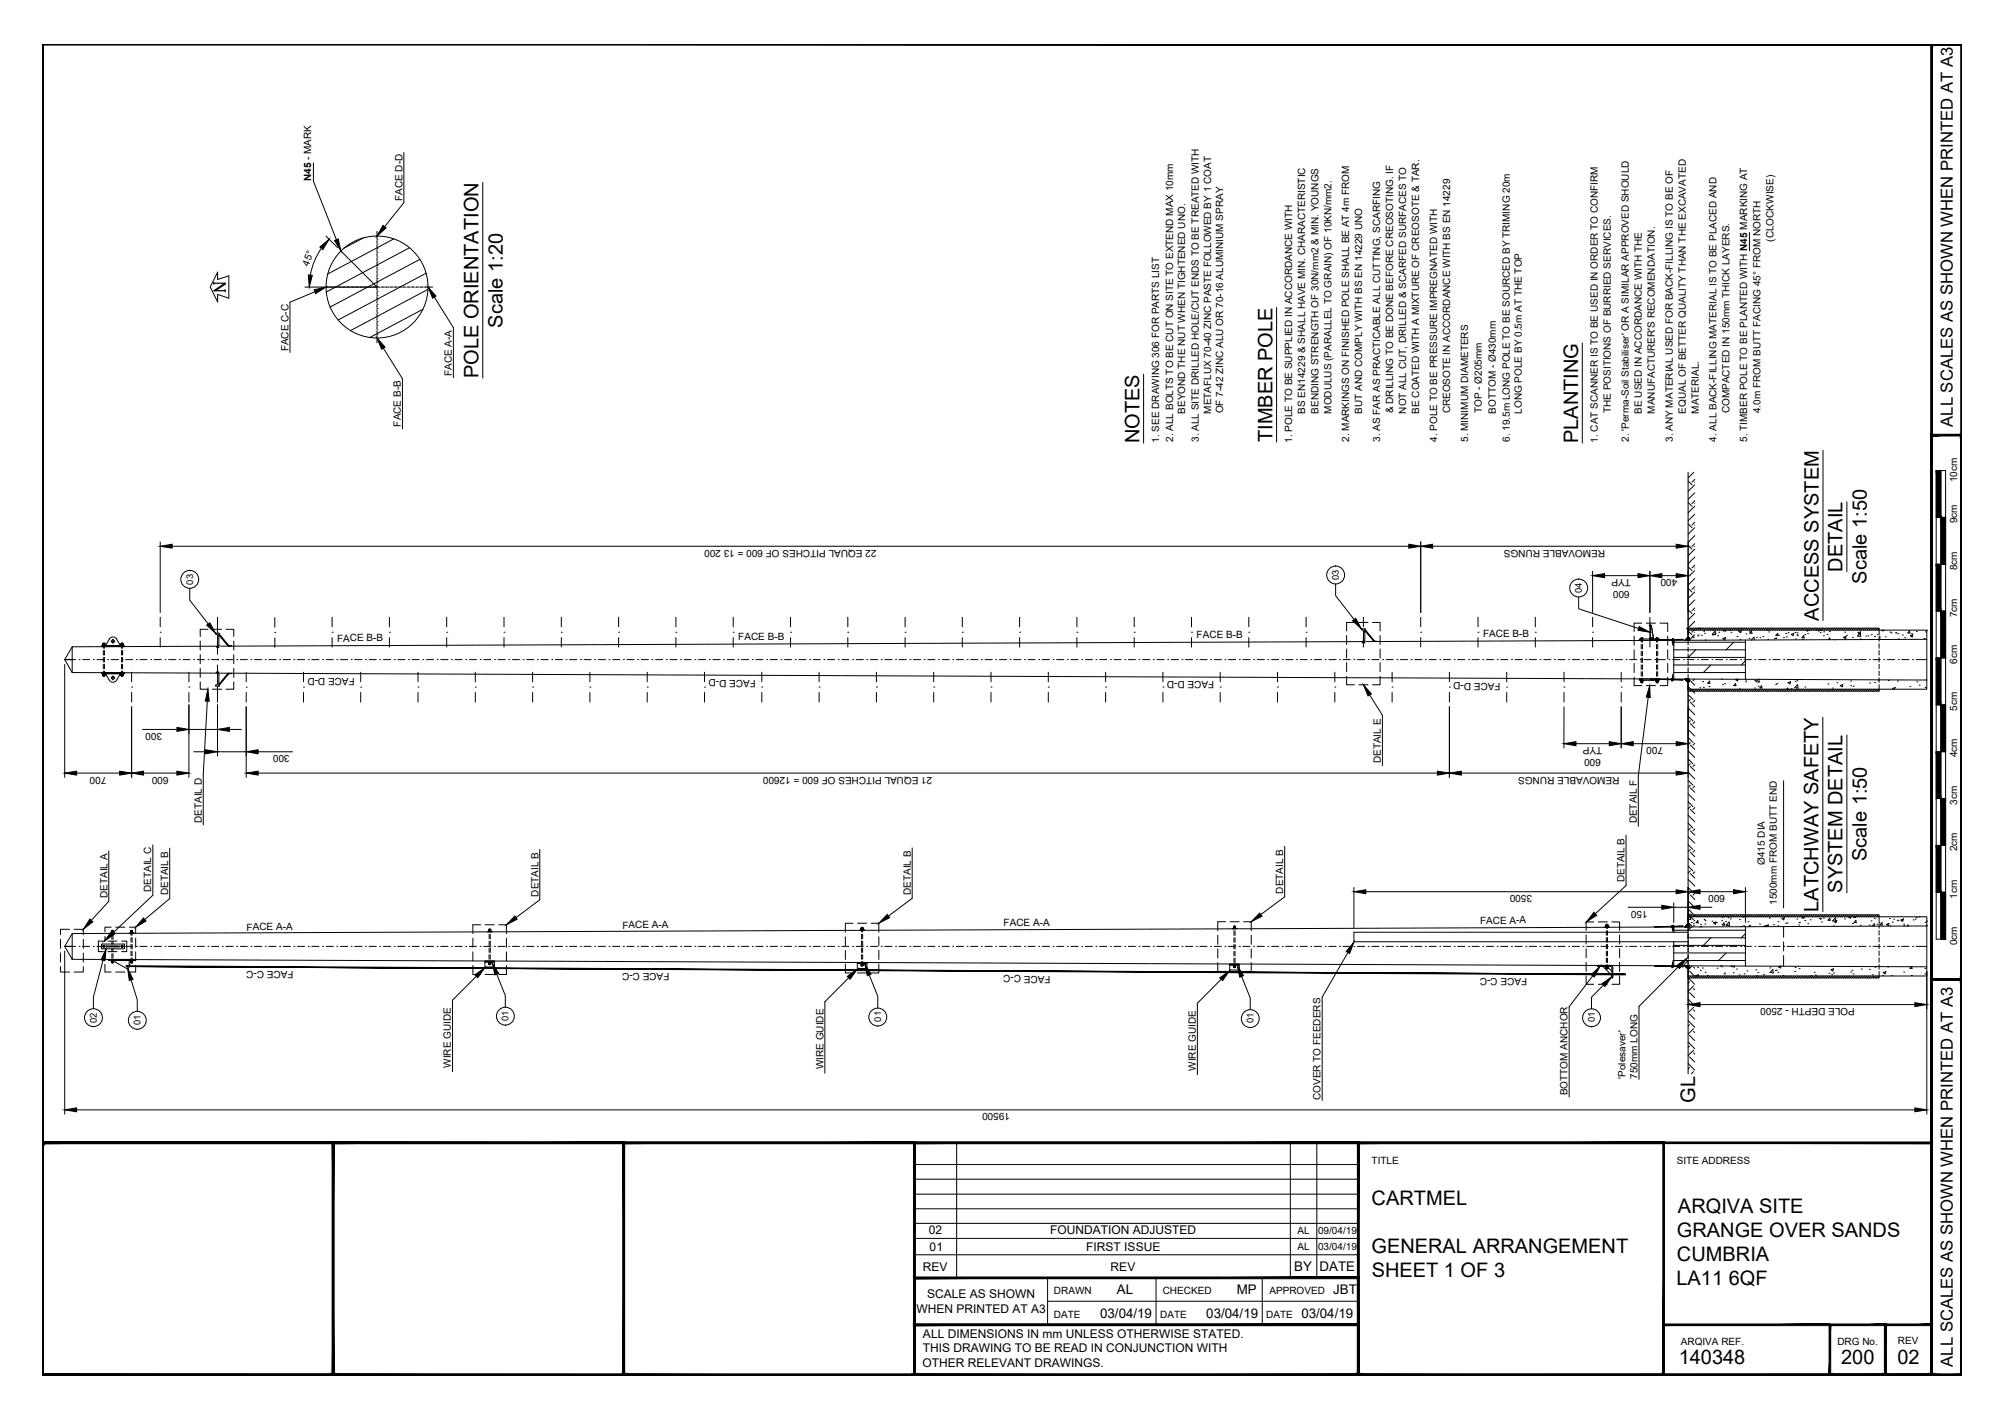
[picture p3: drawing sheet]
<svg xmlns="http://www.w3.org/2000/svg" width="420mm" height="297mm" viewBox="0 0 420 297" stroke-linecap="round" stroke-linejoin="round" font-family="sans-serif">
<defs><g id="words">
<g font-size="4.2">
<text x="105.3" y="68.6" transform="rotate(-90 105.3 68.6)">Scale 1:20</text>
<text x="100.2" y="79.2" transform="rotate(-90 100.2 79.2)">POLE ORIENTATION</text>
<text x="238.6" y="92.8" transform="rotate(-90 238.6 92.8)">NOTES</text>
<text x="266.5" y="92.6" transform="rotate(-90 266.5 92.6)">TIMBER POLE</text>
<text x="330.5" y="92.8" transform="rotate(-90 330.5 92.8)">PLANTING</text>
<text x="385.9" y="119.8" transform="rotate(-90 385.9 119.8)">DETAIL</text>
<text x="391" y="122.2" transform="rotate(-90 391 122.2)">Scale 1:50</text>
<text x="380.9" y="130" transform="rotate(-90 380.9 130)">ACCESS SYSTEM</text>
<text x="391" y="180.4" transform="rotate(-90 391 180.4)">Scale 1:50</text>
<text x="380.9" y="191" transform="rotate(-90 380.9 191)">LATCHWAY SAFETY</text>
<text x="385.9" y="187" transform="rotate(-90 385.9 187)">SYSTEM DETAIL</text>
<text x="355.1" y="231" transform="rotate(-90 355.1 231)">GL</text>
<text x="287.3" y="252.5">CARTMEL</text>
<text x="351.5" y="254">ARQIVA SITE</text>
<text x="287.3" y="262.5">GENERAL ARRANGEMENT</text>
<text x="351.2" y="259.1">GRANGE OVER SANDS</text>
<text x="287.3" y="267.5">SHEET 1 OF 3</text>
<text x="351.1" y="269.2">LA11 6QF</text>
<text x="351.2" y="264.1">CUMBRIA</text>
<text x="351.6" y="285.7">140348</text>
<text x="385.6" y="285.7">200</text>
<text x="397.4" y="285.7">02</text>
</g>
<g font-size="3.5">
<text x="409" y="89.4" transform="rotate(-90 409 89.4)">ALL SCALES AS SHOWN WHEN PRINTED AT A3</text>
<text x="409" y="286.3" transform="rotate(-90 409 286.3)">ALL SCALES AS SHOWN WHEN PRINTED AT A3</text>
</g>
<g font-size="2.8">
<text x="271.1" y="266.3">BY</text>
<text x="276.4" y="266.3">DATE</text>
<text x="233.9" y="271.1">AL</text>
<text x="259" y="271.1">MP</text>
<text x="279.3" y="271.1">JBT</text>
<text x="230.4" y="276">03/04/19</text>
<text x="252.7" y="276">03/04/19</text>
<text x="272.6" y="276">03/04/19</text>
</g>
<g font-size="2.5">
<text x="194.5" y="258.6">02</text>
<text x="194.7" y="262">01</text>
<text x="220" y="258.6">FOUNDATION ADJUSTED</text>
<text x="227.5" y="262">FIRST ISSUE</text>
<text x="193.3" y="266.2">REV</text>
<text x="232.6" y="266.2">REV</text>
<text x="192" y="275">WHEN PRINTED AT A3</text>
<text x="194.2" y="272">SCALE AS SHOWN</text>
<text x="193.3" y="280.3">ALL DIMENSIONS IN mm UNLESS OTHERWISE STATED.</text>
<text x="193.2" y="286.3">OTHER RELEVANT DRAWINGS.</text>
<text x="193.3" y="283.3">THIS DRAWING TO BE READ IN CONJUNCTION WITH</text>
</g>
<g font-size="2.1">
<text x="65.2" y="38" transform="rotate(-90 65.2 38)">N45 - MARK</text>
<text x="84.3" y="42.1" transform="rotate(-90 84.3 42.1)">FACE D-D</text>
<text x="371.5" y="50.6" transform="rotate(-90 371.5 50.6)">(CLOCKWISE)</text>
<text x="64.6" y="55.8" transform="rotate(-68 64.6 55.8)">45°</text>
<text x="60.4" y="73.6" transform="rotate(-90 60.4 73.6)">FACE C-C</text>
<text x="94.7" y="78.8" transform="rotate(-90 94.7 78.8)">FACE A-A</text>
<text x="84" y="89.4" transform="rotate(-90 84 89.4)">FACE B-B</text>
<text x="248.2" y="86.7" transform="rotate(-90 248.2 86.7)">BEYOND THE NUT WHEN TIGHTENED UNO.</text>
<text x="253.6" y="86.7" transform="rotate(-90 253.6 86.7)">METAFLUX 70-40 ZINC PASTE FOLLOWED BY 1 COAT</text>
<text x="256.2" y="86.6" transform="rotate(-90 256.2 86.6)">OF 7-42 ZINC ALU OR 70-16 ALUMINIUM SPRAY</text>
<text x="273.4" y="86.7" transform="rotate(-90 273.4 86.7)">BS EN14229 &amp; SHALL HAVE MIN. CHARACTERISTIC</text>
<text x="276.1" y="86.7" transform="rotate(-90 276.1 86.7)">BENDING STRENGTH OF 30N/mm2 &amp; MIN. YOUNGS</text>
<text x="278.9" y="86.7" transform="rotate(-90 278.9 86.7)">MODULUS (PARALLEL TO GRAIN) OF 10KN/mm2.</text>
<text x="285.3" y="86.7" transform="rotate(-90 285.3 86.7)">BUT AND COMPLY WITH BS EN 14229 UNO</text>
<text x="291.8" y="86.6" transform="rotate(-90 291.8 86.6)">&amp; DRILLING TO BE DONE BEFORE CREOSOTING. IF</text>
<text x="294.5" y="86.7" transform="rotate(-90 294.5 86.7)">NOT ALL CUT, DRILLED &amp; SCARFED SURFACES TO</text>
<text x="297.3" y="86.7" transform="rotate(-90 297.3 86.7)">BE COATED WITH A MIXTURE OF CREOSOTE &amp; TAR.</text>
<text x="303.7" y="86.6" transform="rotate(-90 303.7 86.6)">CREOSOTE IN ACCORDANCE WITH BS EN 14229</text>
<text x="310.4" y="86.6" transform="rotate(-90 310.4 86.6)">TOP - Ø205mm</text>
<text x="313.3" y="86.7" transform="rotate(-90 313.3 86.7)">BOTTOM - Ø430mm</text>
<text x="318.8" y="86.7" transform="rotate(-90 318.8 86.7)">LONG POLE BY 0.5m AT THE TOP</text>
<text x="337.4" y="86.6" transform="rotate(-90 337.4 86.6)">THE POSITIONS OF BURRIED SERVICES.</text>
<text x="343.9" y="86.7" transform="rotate(-90 343.9 86.7)">BE USED IN ACCORDANCE WITH THE</text>
<text x="346.6" y="86.7" transform="rotate(-90 346.6 86.7)">MANUFACTURER'S RECOMENDATION.</text>
<text x="353.1" y="86.7" transform="rotate(-90 353.1 86.7)">EQUAL OF BETTER QUALITY THAN THE EXCAVATED</text>
<text x="355.8" y="86.7" transform="rotate(-90 355.8 86.7)">MATERIAL.</text>
<text x="362.3" y="86.6" transform="rotate(-90 362.3 86.6)">COMPACTED IN 150mm THICK LAYERS.</text>
<text x="368.7" y="86.5" transform="rotate(-90 368.7 86.5)">4.0m FROM BUTT FACING 45° FROM NORTH</text>
<text x="242.8" y="92.7" transform="rotate(-90 242.8 92.7)">1. SEE DRAWING 306 FOR PARTS LIST</text>
<text x="245.7" y="92.6" transform="rotate(-90 245.7 92.6)">2. ALL BOLTS TO BE CUT ON SITE TO EXTEND MAX 10mm</text>
<text x="251.1" y="92.6" transform="rotate(-90 251.1 92.6)">3. ALL SITE DRILLED HOLE/CUT ENDS TO BE TREATED WITH</text>
<text x="270.7" y="92.7" transform="rotate(-90 270.7 92.7)">1. POLE TO BE SUPPLIED IN ACCORDANCE WITH</text>
<text x="282.6" y="92.6" transform="rotate(-90 282.6 92.6)">2. MARKINGS ON FINISHED POLE SHALL BE AT 4m FROM</text>
<text x="289.1" y="92.6" transform="rotate(-90 289.1 92.6)">3. AS FAR AS PRACTICABLE ALL CUTTING, SCARFING</text>
<text x="301" y="92.5" transform="rotate(-90 301 92.5)">4. POLE TO BE PRESSURE IMPREGNATED WITH</text>
<text x="307.5" y="92.6" transform="rotate(-90 307.5 92.6)">5. MINIMUM DIAMETERS</text>
<text x="316.2" y="92.6" transform="rotate(-90 316.2 92.6)">6. 19.5m LONG POLE TO BE SOURCED BY TRIMING 20m</text>
<text x="334.7" y="92.7" transform="rotate(-90 334.7 92.7)">1. CAT SCANNER IS TO BE USED IN ORDER TO CONFIRM</text>
<text x="341.2" y="92.6" transform="rotate(-90 341.2 92.6)">2. 'Perma-Soil Stabiliser' OR A SIMILAR APPROVED SHOULD</text>
<text x="350.4" y="92.6" transform="rotate(-90 350.4 92.6)">3. ANY MATERIAL USED FOR BACK-FILLING IS TO BE OF</text>
<text x="359.5" y="92.5" transform="rotate(-90 359.5 92.5)">4. ALL BACK-FILLING MATERIAL IS TO BE PLACED AND</text>
<text x="366" y="92.6" transform="rotate(-90 366 92.6)">5. TIMBER POLE TO BE PLANTED WITH N45 MARKING AT</text>
<text x="409.9" y="101" transform="rotate(-90 409.9 101)">10cm</text>
<text x="409.9" y="109.6" transform="rotate(-90 409.9 109.6)">9cm</text>
<text x="183.6" y="115.3" transform="rotate(-180 183.6 115.3)">22 EQUAL PITCHES OF 600 = 13 200</text>
<text x="336.2" y="115.2" transform="rotate(-180 336.2 115.2)">REMOVABLE RUNGS</text>
<text x="409.9" y="119.5" transform="rotate(-90 409.9 119.5)">8cm</text>
<text x="341.3" y="123.8" transform="rotate(-180 341.3 123.8)">600</text>
<text x="341.6" y="121.3" transform="rotate(-180 341.6 121.3)">TYP</text>
<text x="351.3" y="121.3" transform="rotate(-180 351.3 121.3)">400</text>
<text x="409.9" y="129.3" transform="rotate(-90 409.9 129.3)">7cm</text>
<text x="70.6" y="134.4">FACE B-B</text>
<text x="154.6" y="134">FACE B-B</text>
<text x="250.6" y="133.7">FACE B-B</text>
<text x="310.6" y="133.4">FACE B-B</text>
<text x="74.3" y="142" transform="rotate(-180 74.3 142)">FACE D-D</text>
<text x="158.3" y="142.4" transform="rotate(-180 158.3 142.4)">FACE D-D</text>
<text x="254.3" y="142.7" transform="rotate(-180 254.3 142.7)">FACE D-D</text>
<text x="314.3" y="143" transform="rotate(-180 314.3 143)">FACE D-D</text>
<text x="409.9" y="139.1" transform="rotate(-90 409.9 139.1)">6cm</text>
<text x="409.9" y="148.9" transform="rotate(-90 409.9 148.9)">5cm</text>
<text x="33.9" y="153.5" transform="rotate(-180 33.9 153.5)">300</text>
<text x="60.6" y="158.2" transform="rotate(-180 60.6 158.2)">300</text>
<text x="289.2" y="159.9" transform="rotate(-90 289.2 159.9)">DETAIL E</text>
<text x="335.3" y="159" transform="rotate(-180 335.3 159)">600</text>
<text x="335.6" y="156.5" transform="rotate(-180 335.6 156.5)">TYP</text>
<text x="348.3" y="156.5" transform="rotate(-180 348.3 156.5)">700</text>
<text x="409.9" y="158.6" transform="rotate(-90 409.9 158.6)">4cm</text>
<text x="22.3" y="162.7" transform="rotate(-180 22.3 162.7)">700</text>
<text x="35.3" y="162.7" transform="rotate(-180 35.3 162.7)">600</text>
<text x="195.3" y="162.8" transform="rotate(-180 195.3 162.8)">21 EQUAL PITCHES OF 600 = 12600</text>
<text x="339.2" y="162.7" transform="rotate(-180 339.2 162.7)">REMOVABLE RUNGS</text>
<text x="42.3" y="172.4" transform="rotate(-90 42.3 172.4)">DETAIL D</text>
<text x="342.8" y="172.5" transform="rotate(-90 342.8 172.5)">DETAIL F</text>
<text x="409.9" y="168.6" transform="rotate(-90 409.9 168.6)">3cm</text>
<text x="409.9" y="178.3" transform="rotate(-90 409.9 178.3)">2cm</text>
<text x="340.3" y="184.8" transform="rotate(-90 340.3 184.8)">DETAIL B</text>
<text x="369.7" y="181.2" transform="rotate(-90 369.7 181.2)">Ø415 DIA</text>
<text x="22.5" y="188.1" transform="rotate(-90 22.5 188.1)">DETAIL A</text>
<text x="31.7" y="186.9" transform="rotate(-90 31.7 186.9)">DETAIL C</text>
<text x="35.2" y="187.6" transform="rotate(-90 35.2 187.6)">DETAIL B</text>
<text x="112.8" y="187.8" transform="rotate(-90 112.8 187.8)">DETAIL B</text>
<text x="190.8" y="187.5" transform="rotate(-90 190.8 187.5)">DETAIL B</text>
<text x="268.8" y="187.2" transform="rotate(-90 268.8 187.2)">DETAIL B</text>
<text x="320.9" y="187.5" transform="rotate(-180 320.9 187.5)">3500</text>
<text x="345.1" y="190.8" transform="rotate(-180 345.1 190.8)">150</text>
<text x="361.3" y="187.5" transform="rotate(-180 361.3 187.5)">600</text>
<text x="372.2" y="189.6" transform="rotate(-90 372.2 189.6)">1500mm FROM BUTT END</text>
<text x="409.9" y="188.3" transform="rotate(-90 409.9 188.3)">1cm</text>
<text x="51.7" y="194.9">FACE A-A</text>
<text x="130.4" y="194.5">FACE A-A</text>
<text x="210.2" y="194.1">FACE A-A</text>
<text x="310" y="193.5">FACE A-A</text>
<text x="409.9" y="198" transform="rotate(-90 409.9 198)">0cm</text>
<text x="61.5" y="203.5" transform="rotate(-180 61.5 203.5)">FACE C-C</text>
<text x="140.2" y="203.9" transform="rotate(-180 140.2 203.9)">FACE C-C</text>
<text x="220.1" y="204.4" transform="rotate(-180 220.1 204.4)">FACE C-C</text>
<text x="319.9" y="204.9" transform="rotate(-180 319.9 204.9)">FACE C-C</text>
<text x="388.5" y="211.2" transform="rotate(-180 388.5 211.2)">POLE DEPTH - 2500</text>
<text x="94.5" y="223.7" transform="rotate(-90 94.5 223.7)">WIRE GUIDE</text>
<text x="172.5" y="224" transform="rotate(-90 172.5 224)">WIRE GUIDE</text>
<text x="250.5" y="224.3" transform="rotate(-90 250.5 224.3)">WIRE GUIDE</text>
<text x="340.4" y="226" transform="rotate(-90 340.4 226)">'Polesaver'</text>
<text x="342.9" y="226" transform="rotate(-90 342.9 226)">750mm LONG</text>
<text x="211.5" y="233.2" transform="rotate(-180 211.5 233.2)">19500</text>
<text x="276.6" y="230.4" transform="rotate(-90 276.6 230.4)">COVER TO FEEDERS</text>
<text x="328.3" y="229.4" transform="rotate(-90 328.3 229.4)">BOTTOM ANCHOR</text>
<text x="287.3" y="243.9">TITLE</text>
<text x="351.2" y="243.9">SITE ADDRESS</text>
<text x="271.8" y="261.9">AL</text>
<text x="271.8" y="258.4">AL</text>
<text x="276.1" y="261.9">03/04/19</text>
<text x="276.1" y="258.4">09/04/19</text>
<text x="220.8" y="271.1">DRAWN</text>
<text x="243.5" y="271.1">CHECKED</text>
<text x="265.9" y="271.1">APPROVED</text>
<text x="220.8" y="276">DATE</text>
<text x="243" y="276">DATE</text>
<text x="265.2" y="276">DATE</text>
<text x="352.1" y="281.6">ARQIVA REF.</text>
<text x="384.8" y="281.6">DRG No.</text>
<text x="397.5" y="281.6">REV</text>
</g>
<g font-size="2">
<text x="40.4" y="122.5" transform="rotate(-90 40.4 122.5)">03</text>
<text x="280.4" y="121.5" transform="rotate(-90 280.4 121.5)">03</text>
<text x="331.4" y="124.3" transform="rotate(-90 331.4 124.3)">04</text>
<text x="20.3" y="214.3" transform="rotate(-90 20.3 214.3)">02</text>
<text x="29.4" y="214.7" transform="rotate(-90 29.4 214.7)">01</text>
<text x="106.5" y="213.8" transform="rotate(-90 106.5 213.8)">01</text>
<text x="184.6" y="214" transform="rotate(-90 184.6 214)">01</text>
<text x="262.6" y="214.3" transform="rotate(-89 262.6 214.3)">01</text>
<text x="334" y="214.2" transform="rotate(-89 334 214.2)">01</text>
</g>
</g></defs>
<!-- layer: TEXT AND DIMENSIONS -->
<g fill="none" stroke="#000" stroke-width=".21">
<path d="M65.6 34.1v3.9l4.9 12.2M84.6 31.9v10.6l-4.1 5M101.1 38.2v41M67.3 52a14.2 14.2 0 0 0-2.3 5.6M68.3 49.5l2.4 2.4M71.4 52.6l7.6 7.5h-10.7M76.1 49.8l-4.1 2.2M82.5 50l-13.9 7.4M85.8 51.9l-17.5 9.3M87.9 54.3l-18.8 10M89.2 57.2l-18.4 9.8M366.4 48.7v3.8"/>
<path d="M63.9 60.1h3.4M66 61.1l-5.3 2.2v10.5M80.3 72.9l4 6.4v10.5M88.6 64.8l-11.1 5.9M89.6 60.6l-16.2 8.7M91 62.3l4 6.3v10.5M239.5 78.4v14.4M267.4 64.4v28.2M331.4 71.9v20.9M353.6 98.9v35.2M354.8 98.9l-1.2 1.2M381.8 94.4v35.6"/>
<path d="M33.6 113.5v14.8M36.1 114.4h259M297.6 113.5v14.8M300.1 114.4h51M333.6 119.7v8.6M345.6 119.7v8.6M353.6 100.8l.8 .8M353.6 105.2l.8 .8M353.6 109.7l.8 .8M353.6 114.2l.8 .8M353.6 118.7l.8 .8M355 101h.1"/>
<path d="M355 105.5h.1M355 110h.1M355 114.5h.1M355 119h.1M355 101.6l-1.4 1.3M355 106l-1.4 1.4M355 110.5l-1.4 1.4M355 115l-1.4 1.4M355 119.5l-1.4 1.4M355 103.2l-1.4 1.4M355 107.7l-1.4 1.4M355 112.2l-1.4 1.4"/>
<path d="M355 116.7l-1.4 1.4M355 100.4l-.6 .6M355 104.9l-.6 .6M355 109.4l-.6 .6M355 113.9l-.6 .6M355 118.4l-.6 .6M386.8 105.1v14.7M13.6 139.2v23.7M33.6 132.4h.1M33.6 129.3v2M33.6 133.6v2M39.7 123.3v2.4l3.9 5"/>
<path d="M41.9 134.3v1.9M41.9 137.1v1.9M41.9 140v1.9M43.5 131.8h-1.6v1.5M44.5 131.8h1.9M45.6 133.7h.1M45.6 138.2h.1M45.6 129.3v3.3M45.6 134.8v2.3M45.6 139.3v2.3M45.9 132.9l1.9 2.4M47.4 131.8h1.6v1.5"/>
<path d="M49 134.3v1.9M49 137.1v1.9M49 140v1.9M57.6 132.5h.1M57.6 129.4v2M57.6 133.6v2M69.6 132.4h.1M69.6 129.3v2M69.6 133.6v2M81.6 132.4h.1M81.6 129.3v2M81.6 133.6v2"/>
<path d="M93.6 132.4h.1M93.6 129.3v2M93.6 133.6v2M105.6 132.4h.1M105.6 129.3v2M105.6 133.6v2M117.6 132.4h.1M117.6 129.3v2M117.6 133.6v2M129.6 132.4h.1M129.6 129.3v2M129.6 133.6v2"/>
<path d="M141.6 132.4h.1M141.6 129.3v2M141.6 133.6v2M153.6 132.4h.1M153.6 129.3v2M153.6 133.6v2M165.6 132.4h.1M165.6 129.3v2M165.6 133.6v2M177.6 132.4h.1M177.6 129.3v2M177.6 133.6v2"/>
<path d="M189.6 132.4h.1M189.6 129.3v2M189.6 133.6v2M201.6 132.4h.1M201.6 129.3v2M201.6 133.6v2M213.6 132.4h.1M213.6 129.3v2M213.6 133.6v2M225.6 132.4h.1M225.6 129.3v2M225.6 133.6v2"/>
<path d="M237.6 132.4h.1M237.6 129.3v2M237.6 133.6v2M249.6 132.4h.1M249.6 129.3v2M249.6 133.6v2M261.6 132.4h.1M261.6 129.3v2M261.6 133.6v2M273.6 132.4h.1M273.6 129.3v2M273.6 133.6v2"/>
<path d="M279.7 122.3v2.5l3.9 5M282.1 133.1v1.9M282.1 136v1.9M282.1 138.8v1.9M283.7 130.4h-1.6v1.8M284.6 130.4h1.9M285.6 132.4h.1M285.6 129.3v2M285.6 133.6v2M285.9 132l2 2.3M287.5 130.4h1.6v1.8M289.1 133.1v1.9"/>
<path d="M289.1 136v1.9M289.1 138.8v1.9M297.6 132.4h.1M297.6 129.3v2M297.6 133.6v2M309.6 132.4h.1M309.6 129.3v2M309.6 133.6v2M321.6 132.4h.1M321.6 129.3v2M321.6 133.6v2M330.7 125.1v2.4l12.5 4.2"/>
<path d="M333.6 132.4h.1M333.6 129.3v2M333.6 133.6v2M336.1 120.6h7M342.3 133.3v1.9M342.3 136.1v1.9M342.3 139v1.9M343.9 130.5h-1.6v1.8M344.8 130.5h1.9M345.6 132.4h.1M345.6 129.3v2M345.6 133.6v2"/>
<path d="M347.7 130.5h1.6v1.8M348.1 120.6h3M349.3 133.3v1.9M349.3 136.1v1.9M349.3 139v1.9M350.6 134.5h15M350.6 136.1h15M350.6 137.7h15M350.6 139.3h15M350.6 134.1v8.1M350.8 134.2l-.2 .2M353.6 123.2l.8 .8"/>
<path d="M353.6 127.7l.8 .8M353.6 132.2l.8 .8M355 123.4v.1M355 127.9v.1M355 132.4h.1M355 124l-1.4 1.4M355 128.5l-1.4 1.4M355 133l-1.2 1.1M355 121.2l-1.4 1.4M355 125.7l-1.4 1.4M355 130.2l-1.4 1.4M355 122.9l-.6 .5"/>
<path d="M355 127.4l-.6 .5M355 131.8l-.6 .6M355.2 136.1l-1.6 1.6M358.4 139.3l-1.6 1.6M363.1 134.5l-1.6 1.6M365.6 134.1v8.2M365.6 138.4l-.9 .9M27.6 143.9h.1M27.6 140.8v2M27.6 145.1v2M27.6 148.1v14.8M29.9 152.8h7.2"/>
<path d="M39.6 143.9h.1M39.6 140.8v2M39.6 145.1v2M39.6 147.7v15.2M39.6 152.8h6M40.6 157.5h2.5M41.9 142.9v1.5h1.6M43.4 146.9l-.8 15.3v10.6M44.5 144.4h1.9M45.6 142.7h.1M45.6 143.8v3.3M45.6 147.7v10.7"/>
<path d="M45.6 157.5h6M47.8 141.1l-1.9 2.3M48.1 152.8h2.5M49 142.9v1.5h-1.6M51.6 143.9h.1M51.6 140.8v2M51.6 145.1v2M51.6 148.1v14.8M54.1 157.5h7.2M63.6 143.9h.1M63.6 140.8v2M63.6 145.1v2"/>
<path d="M75.6 143.9h.1M75.6 140.8v2M75.6 145.1v2M87.6 143.9h.1M87.6 140.8v2M87.6 145.1v2M99.6 143.9h.1M99.6 140.8v2M99.6 145.1v2M111.6 143.9h.1M111.6 140.8v2M111.6 145.1v2"/>
<path d="M123.6 143.9h.1M123.6 140.8v2M123.6 145.1v2M135.6 143.9h.1M135.6 140.8v2M135.6 145.1v2M147.6 143.9h.1M147.6 140.8v2M147.6 145.1v2M159.6 143.9h.1M159.6 140.8v2M159.6 145.1v2"/>
<path d="M171.6 143.9h.1M171.6 140.8v2M171.6 145.1v2M183.6 143.9h.1M183.6 140.8v2M183.6 145.1v2M195.6 143.9h.1M195.6 140.8v2M195.6 145.1v2M207.6 143.9h.1M207.6 140.8v2M207.6 145.1v2"/>
<path d="M219.6 143.9h.1M219.6 140.8v2M219.6 145.1v2M231.6 143.9h.1M231.6 140.8v2M231.6 145.1v2M243.6 143.9h.1M243.6 140.8v2M243.6 145.1v2M255.6 143.9h.1M255.6 140.8v2M255.6 145.1v2"/>
<path d="M267.6 143.9h.1M267.6 140.8v2M267.6 145.1v2M279.6 143.9h.1M279.6 140.8v2M279.6 145.1v2M282.1 141.7v1.7h1.6M284.6 143.4h1.9M286.9 145.6l2.6 4.2v10.6M289.1 141.7v1.7h-1.6M291.6 143.9h.1M291.6 140.8v2"/>
<path d="M291.6 145.1v2M303.6 143.9h.1M303.6 140.8v2M303.6 145.1v2M303.6 148.1v14.8M315.6 143.9h.1M315.6 140.8v2M315.6 145.1v2M327.6 143.9h.1M327.6 140.8v2M327.6 145.1v2M327.6 148.1v8.6"/>
<path d="M330.1 155.8h7M339.6 143.9h.1M339.6 140.8v2M339.6 145.1v2M339.6 148.1v8.6M342.1 155.8h9M342.3 141.8v1.8h1.6M344.8 143.6h1.9M345.2 146.1l-2.1 16.5v10.5M349.3 141.8v1.8h-1.6M350.6 140.9h15M353.6 142.3v51.9"/>
<path d="M353.6 159l1 1M353.6 154.5l1 1M353.6 150l1 1M353.6 145.5l1 1M353.6 157.3l1.4 1.4M353.6 152.8l1.4 1.4M353.6 148.3l1.4 1.4M353.6 143.8l1.4 1.4M353.8 142.3l-.2 .2M354 146.5l-.4 .5M354 151l-.4 .5M354 155.5l-.4 .5"/>
<path d="M354 160l-.4 .5M354 156.1l1 .9M354 151.6l1 .9M354 147.1l1 .9M354 142.6l1 .9M354.9 142.3l-.3 .3M355 146.7l-.4 .4M355 151.2l-.4 .4M355 155.7l-.4 .4M381.8 150.2v40.8M386.8 154v33M16.1 161.9h9"/>
<path d="M22.8 178.3v10.5l-3.7 4M30.1 161.9h6.9M32 177v10.5l-8.3 7.9M35.5 177.7v10.5l-5.2 4.4M54.1 161.9h247M113.1 177.9v10.6l-5 3.7M191.1 177.6v10.6l-5 3.7M269.1 177.3v10.6l-5 3.7M306.1 161.9h45M340.6 174.9v10.6l-6.5 5.9M353.6 176.9l1 1M353.6 172.4l1 1.1"/>
<path d="M353.6 167.9l1 1.1M353.6 163.4l1 1.1M353.6 179.7l1.4 1.4M353.6 175.2l1.4 1.4M353.6 170.8l1.4 1.3M353.6 166.3l1.4 1.4M353.6 161.8l1.4 1.4M354 164.5l-.4 .5M354 169l-.4 .4M354 173.5l-.4 .4M354 177.9l-.4 .5M354 178.5l1 1"/>
<path d="M354 174l1 .9M354 169.5l1 1M354 165l1 1M354 160.5l1 1M355 160.2l-.4 .3M355 164.7l-.4 .3M355 169.2l-.4 .3M355 173.7l-.4 .3M355 178.1l-.4 .4M373.6 163.6v26.6M12.7 196.8v1.9M12.7 199.6v1.9"/>
<path d="M13.6 199.2v34.2M14.6 194.7h-1.9v1.1M15.5 194.7h1.9v1.1M17.4 196.8v1.9M17.4 199.6v1.9M21.6 198.2h.4M21.7 197.1h-1.1v2.2h1.1M21.8 198.1v.4M22 196.2v.9M22 199.4v1.6M22.6 197.1h1.9M22.6 199.3h1.9"/>
<path d="M23.3 194.2h-1.3v1M24.2 194.2h1.9M25.4 198.2h.3M25.5 197.1h1.1v2.2h-1.1M25.6 198.1v.4M27.1 194.2h1.3v1.4M28.4 196.5v1.9M28.4 199.4v1.9M99 196.5v1.9M99 199.4v1.9M100.7 193.7h-1.7v1.9M101.6 193.7h1.9"/>
<path d="M104.5 193.7h1.6v1.9M106.1 196.5v1.9M106.1 199.4v1.9M177.1 196.2v1.9M177.1 199.1v1.9M178.7 193.4h-1.6v1.9M179.6 193.4h1.9M182.5 193.4h1.6v1.9M184.1 196.2v1.9M184.1 199.1v1.9M255.1 195.9v1.9M255.1 198.8v1.9"/>
<path d="M256.7 193.1h-1.6v1.9M257.6 193.1h1.9M260.5 193.1h1.6v1.9M262.1 195.9v1.9M262.1 198.8v1.9M282.3 199.5l-5.4 9.4v21.6M283.6 185.9v8.4M286.1 186.8h65M332.2 195.9v1.9M332.2 198.7v1.9M333.8 193.1h-1.6v1.8M334.8 193.1h1.9"/>
<path d="M337.6 193.1h1.6v1.8M339.2 195.9v1.9M339.2 198.7v1.9M341 190.1h7.1M350.6 194.9h15M350.6 198h15M350.6 199.6h15M350.6 189.1v4.1M350.6 194.2v1.1M350.6 197.3v5M350.6 190.1h3M353.6 190.4l1 1"/>
<path d="M353.6 185.9l1 1M353.6 181.4l1 1M353.6 193.2l.9 1M353.6 188.7l1.4 1.4M353.6 184.2l1.4 1.4M353.6 196.4h12M354 182.4l-.4 .5M354 186.9l-.4 .5M354 191.4l-.4 .5M354 192l1 .9M354 187.5l1 .9M354 183l1 .9"/>
<path d="M354.3 194.2l-.7 .7M355 182.6l-.4 .4M355 187.1l-.4 .4M355 191.6l-.4 .4M356.1 190.1h2.5M356.1 186.8h7M358.4 196.4l-1.6 1.6M361.5 199.6l-1.6 1.6M365.6 185.9v7.3M365.6 194.2v8.2M365.6 195.6l-.9 .8M373.6 194.1v2.2"/>
<path d="M373.6 197.3v1.9M12.7 202.5v1.1h1.9M17.4 202.5v1.1h-1.9M21.6 201.2l-2 7.7v2.4M22 202v1.6h1.3M24.2 203.6h1.9M24.6 201.2h.1M27.1 202h.1M27.5 205.3l1.3 4.1v2.5M28.4 202.2v1.4h-1.3M99 202.2v1.9h1.7M99.8 204.5l-5 5v15"/>
<path d="M101.6 204.1h1.9M104 204l1.8 4.6v2.4M106.1 202.2v1.9h-1.6M177.1 201.9v1.9h1.6M177.8 204.8l-5 5v15M179.6 203.8h1.9M182.1 204.2l1.8 4.5-.1 2.5M184.1 201.9v1.9h-1.6M255.1 201.6v1.9h1.6M255.8 205.1l-5 5.1v14.9M257.6 203.5h1.9M260.1 204.6l1.8 4.4v2.5"/>
<path d="M262.1 201.6v1.9h-1.6M332.2 204.4v1.8h1.6M332.2 201.6v1.9M333.6 204.4l-4.9 6.5v18.9M334.8 206.2h1.9M335.9 206.4l-2.6 2.5v2.4M336.4 202.3h.3M339.2 204.4v1.8h-1.6M339.2 201.6v1.9M350.6 201.2h15M351.5 202.6l-8.2 8.2v15.3M353.6 202.3v22.6"/>
<path d="M353.6 204.8l1.4 1.4M353.6 209.3l1.4 1.4M353.6 213.8l1.4 1.4M353.6 218.3l1.4 1.4M353.6 201.2l-1.1 1.1M353.9 203.4l1.1 1.1M353.9 207.9l1.1 1.1M353.9 212.4l1.1 1.1M353.9 216.9l1.1 1.1M353.9 205.7l-.3 .3M353.9 210.2l-.3 .3M353.9 214.7l-.3 .2"/>
<path d="M353.9 219.1l-.3 .3M354.4 202.3l-.8 .9M354.7 202.6l.3 .2M354.7 207.1l.3 .2M354.7 211.6l.3 .2M354.7 216l.3 .3M354.7 206.5l-1.1 1.2M354.7 211l-1.1 1.2M354.7 215.5l-1.1 1.1M354.7 220l-1.1 1.1M373.6 200.2v2.2M403.6 203.5v29.9"/>
<path d="M16.1 232.5h385M353.6 222.8l1.4 1.4M353.9 221.4l1.1 1.1M353.9 223.6l-.3 .3M354.7 220.5l.3 .3M354.7 224.5l-.4 .4"/>
<circle cx="39.7" cy="121.4" r="1.87"/>
<circle cx="279.8" cy="120.4" r="1.87"/>
<circle cx="330.7" cy="123.2" r="1.87"/>
<circle cx="19.6" cy="213.2" r="1.87"/>
<circle cx="28.8" cy="213.7" r="1.87"/>
<circle cx="105.9" cy="212.9" r="1.87"/>
<circle cx="183.9" cy="213.1" r="1.87"/>
<circle cx="261.9" cy="213.4" r="1.87"/>
<circle cx="333.4" cy="213.2" r="1.87"/>
</g>
<!-- layer: MEDIUM THICKNESS -->
<g fill="none" stroke="#000" stroke-width=".21">
<path d="M13.6 138.2h1.5M15.1 135.5l388.5-1.6v8.6l-388.5-1.6zM15.1 135.5l-1.5 2.7 1.5 2.7M21.3 135.3h4.8v.1h-4.8zM23.1 133.6a.88 .88 0 0 1 1.3 .3l.7 1.1v.3h-2.8v-.3zM343.4 133.9h4.2v.3h-4.2zM343.7 133.9v.3M344 133.9v.3M345.4 130.9l.3 .1zM345.6 131h.3l.4 2.9h-.7zM345.7 131h.2l.4 2.9h-.6zM345.7 133.9v.3"/>
<path d="M345.9 133.9v.3M346.1 133.9v.3M346.3 133.9v.3M346.6 134.1l6-.2zM346.9 133.9v.3M347.2 133.9v.3M350.1 134h.5v.2h-.5zM350.2 133.9l.1 .8 .1-.8M350.3 133.9h.1M350.4 133.9h.1M353.6 132v-.4h40v.4M353.6 132h50v1.9"/>
<path d="M353.6 132l-.1 2.1 .1-.6-.7 .6 .7-.6M21.3 140.9h4.8v.2h-4.8zM22.3 141.1h2.8a2.46 2.46 0 0 1-1.1 1.8 .89 .89 0 0 1-1.1-.4l-.6-1.1zM343.4 142.2h4.2v.3h-4.2zM343.7 142.2v.3M344 142.2v.3M345.7 142.2v.3M345.9 142.2v.3M346.1 142.2v.3M346.3 142.2v.3M346.6 142.2l6 .3zM346.9 142.2v.3"/>
<path d="M347.2 142.2v.3M350.1 142.2h.5v.1h-.5zM350.2 142.4l.1-.7 .1 .7M350.3 142.4h.1M350.3 142.5h.1M350.4 142.4h.1M352.9 142.3l.7 .5-.1-.5 .1 2.1M353.6 144.4v.4h40v-.4M403.6 142.5v1.9h-50M13.6 198.2h1.5M15.1 195.6l388.5-1.6v8.5l-388.5-1.5zM15.1 195.6l-1.5 2.6 1.5 2.8"/>
<path d="M21.4 198.8h4.6M21.4 197.8h4.6M21.4 197.7l-.1 .1 .1 .9M22.3 198.2h2.8v.2h-2.8zM26 197.7v1M283.6 195.3h70v2h-70zM346.6 194.1l6-.1zM350.1 194.1l.5 .1h-.5zM350.2 194l.1 .8 .1-.8M350.3 194h.1M350.4 194h.1M353.6 192v-.4h40v.4"/>
<path d="M353.6 192h50v2M353.6 192l-.1 2.2 .1-.6-.7 .6 .7-.6M22.8 201h5.5v.2h-5.5zM23.4 201v.2M23.7 201v.2M26.5 202.8a.39 .39 0 0 0 .6-.3v-1.3h-3v.3l2.4 1.3M27.4 201v.2M27.7 201v.2M101.6 201.5h2v1.1h-2zM101.6 201.3h2v.2h-2zM179.6 201.8h2v1.1h-2zM179.6 201.6h2v.2h-2z"/>
<path d="M257.6 202.1h2v1.1h-2zM257.6 201.9h2v.2h-2zM335.7 202.4l1.9 1.9v.5M336.4 202.2v.2M336.6 202.4l1 1.1M336.7 202.2v.2M337.8 202.8v2h-.2M337.8 202.8a.57 .57 0 0 0-.6-.6h-2.6v.2l2.8 .1 .2 .3v2M346.6 202.3l6 .2zM350.1 202.3h.5v.1h-.5zM350.2 202.5l.1-.8 .1 .8M350.3 202.5h.1"/>
<path d="M350.4 202.5h.1M352.9 202.3l.7 .6-.1-.6 .1 2.1M353.6 204.4v.5h40v-.5M403.6 202.5v1.9h-50"/>
<circle cx="79" cy="60.1" r="10.7"/>
<circle cx="23.7" cy="134.3" r=".31"/>
<circle cx="23.7" cy="142" r=".31"/>
<circle cx="21.8" cy="198.2" r=".14"/>
<circle cx="25.6" cy="198.2" r=".14"/>
<circle cx="26.6" cy="202.4" r=".14"/>
</g>
<!-- layer: TEXT AND DIMENSIONS -->
<g fill="#000" stroke="#000" stroke-width=".21">
<path d="M64.6 57.6l.8 .1-.6 2.4zM67 51.8l1.9-1.7-1.3 2.2zM70.1 50.4l.8-.3 .5 2.4zM80.2 47.2l.7 .6-1.9 1.6zM65.8 60.7l2.5-.6-2.2 1.4zM79 70.8l1.7 1.9-.8 .5zM89.6 60.1l1.7 1.9-.7 .5zM33.6 114.4l2.5-.4v.8zM295.1 114l2.5 .4-2.5 .4zM297.6 114.4l2.5-.4v.8zM351.1 114l2.5 .4-2.5 .4zM43.3 131l.6-.5 1.3 2.2z"/>
<path d="M283.3 130l.7-.5 1.2 2.3zM333.6 120.6l2.5-.4v.8zM343.1 120.2l2.5 .4-2.5 .4zM343.3 131.3l2.3 1.1-2.5-.4zM345.6 120.6l2.5-.4v.8zM351.1 120.2l2.5 .4-2.5 .4zM37.1 152.4l2.5 .4-2.5 .4zM43.5 144.4l.3 2.5h-.8zM43.1 157.1l2.5 .4-2.5 .4zM45.6 152.8l2.5-.4v.8zM51.6 157.5l2.5-.4v.8zM285.6 143.4l1.6 2-.7 .4z"/>
<path d="M327.6 155.8l2.5-.4v.8zM337.1 155.4l2.5 .4-2.5 .4zM339.6 155.8l2.5-.4v.8zM345.5 143.6l.1 2.5-.8-.1zM351.1 155.4l2.5 .4-2.5 .4zM13.6 161.9l2.5-.4v.9zM25.1 161.5l2.5 .4-2.5 .5zM27.6 161.9l2.5-.4v.9zM37 161.5l2.6 .4-2.6 .5zM51.6 161.9l2.5-.4v.9zM301.1 161.5l2.5 .4-2.5 .5zM303.6 161.9l2.5-.4v.9z"/>
<path d="M351.1 161.5l2.5 .4-2.5 .5zM18.8 192.5l.6 .6-2 1.6zM23.4 195.1l.5 .6-2.1 1.4zM30 192.3l.6 .6-2.2 1.3zM107.8 191.9l.5 .7-2.2 1.1zM185.8 191.6l.5 .6-2.2 1.2zM263.8 191.3l.5 .6-2.2 1.2zM283.6 197.4l-.9 2.3-.7-.4zM283.6 186.8l2.5-.4v.8zM333.8 191.1l.6 .6-2.1 1.4zM348.1 189.6l2.5 .5-2.5 .4zM351.1 186.4l2.5 .4-2.5 .4z"/>
<path d="M353.6 190.1l2.5-.5v.9zM353.6 186.8l2.5-.4v.8zM363.1 186.4l2.5 .4-2.5 .4zM22.2 198.8l-.2 2.5-.8-.2zM26.7 202.9l1.2 2.2-.8 .3zM99.5 204.2l2-1.5-1.4 2.1zM103.1 201.7l1.3 2.2-.7 .3zM177.5 204.5l2-1.4-1.4 2zM181.1 201.9l1.3 2.2-.7 .3zM255.5 204.9l2-1.5-1.4 2zM259.1 202.2l1.3 2.2-.7 .3zM333.3 204.2l1.8-1.8-1.2 2.3z"/>
<path d="M335.6 206.1l2-1.5-1.4 2.1zM351.2 202.3l2.1-1.5-1.5 2.1zM13.6 232.5l2.5-.4v.8zM401.1 232.1l2.5 .4-2.5 .4z"/>
<path d="M26.6 202.5l313.8 1.7v-.1zM26.6 202.3l313.8 1.8-313.8-1.6z"/>
</g>
<!-- layer: PROPOSED OTHER USER 1 - HIDDEN -->
<g fill="none" stroke="#000" stroke-width=".21">
<path d="M79 49.3h.1M79 50.2h.1M79 51.1h.1M79 52h.1M79 52.9h.1M79 53.8h.1M79 54.7h.1M79 55.6h.1M79 56.5h.1M79 57.4h.1M79 58.3h.1M79 59.2h.1"/>
<path d="M79 48.5v.6M79 49.6v.4M79 50.4v.5M79 51.4v.4M79 52.2v.5M79 53.1v.5M79 54.1v.4M79 54.9v.5M79 55.9v.4M79 56.7v.5M79 57.7v.4M79 58.5v.5"/>
<path d="M79 59.5v.4M67.3 60.1h.6M68.2 60.1h.1M68.4 60.1h.4M69.1 60.1h.1M69.3 60.1h.4M70 60.1h.1M70.2 60.1h.4M70.9 60.1h.1M71.1 60.1h.4M71.8 60.1h.1M72 60.1h.4"/>
<path d="M72.7 60.1h.1M72.9 60.1h.4M73.6 60.1h.1M73.8 60.1h.4M74.5 60.1h.1M74.7 60.1h.4M75.4 60.1h.1M75.6 60.1h.4M76.3 60.1h.1M76.5 60.1h.4M77.2 60.1h.1M77.4 60.1h.4"/>
<path d="M78.1 60.1h.1M78.3 60.1h.4M79 60.1h.1M79 61h.1M79 61.9h.1M79 62.8h.1M79 63.7h.1M79 64.6h.1M79 65.5h.1M79 66.4h.1M79 67.3h.1M79 68.2h.1"/>
<path d="M79 69.1h.1M79 70h.1M79 70.9h.1M79 60.3v.5M79 61.3v.4M79 62.1v.5M79 63.1v.4M79 63.9v.5M79 64.9v.4M79 65.7v.5M79 66.7v.4M79 67.5v.5"/>
<path d="M79 68.5v.4M79 69.4v.4M79 70.3v.4M79 71.2v.6M79.2 60.1h.4M79.9 60.1h.1M80.1 60.1h.4M80.8 60.1h.1M81 60.1h.4M81.7 60.1h.1M81.9 60.1h.4M82.6 60.1h.1"/>
<path d="M82.8 60.1h.4M83.5 60.1h.1M83.7 60.1h.4M84.4 60.1h.1M84.6 60.1h.4M85.3 60.1h.1M85.5 60.1h.4M86.2 60.1h.1M86.4 60.1h.4M87.1 60.1h.1M87.3 60.1h.4M88 60.1h.1"/>
<path d="M88.2 60.1h.5M88.9 60.1h.1M89.1 60.1h.4M89.8 60.1h.1M90 60.1h.6M21.6 135.3v.1M21.6 135.8v-1.1h.3v1.1M21.6 136.3v.9M21.6 137.7v1M21.6 139.1v1M21.9 136.3v.9M21.9 137.7v1"/>
<path d="M21.9 139.1v1M21.9 135.3v.1M23.2 134.3h.9M23.7 133.9v.9M25.4 135.3v.1M25.4 135.8v-1.1h.3v1.1M25.4 136.3v.9M25.4 137.7v1M25.4 139.1v1M25.7 136.3v.9M25.7 137.7v1M25.7 139.1v1"/>
<path d="M25.7 135.3v.1M45.9 132.7v.3l.3 .4M46.5 133.8l.6 .7M47.4 134.9l.3 .4M285.9 131.7v.3l.3 .5M286.5 132.8l.6 .8M287.4 133.9l.3 .4M343.8 134.5v-.9h.2v.9M343.8 135v.9M343.8 136.4v1M343.8 137.8v1M343.8 139.3v.9"/>
<path d="M344 135v.9M344 136.4v1M344 137.8v1M344 139.3v.9M345.7 133.8l.2 .1zM345.7 133.7l.3 .1zM346.1 133.6h.2v.3h-.2zM346.7 134.1h-.1M346.9 134.5v-.9h.3v.9M346.9 135v.9M346.9 136.4l.1 1M347 137.8v1"/>
<path d="M347 139.3v.9M347.2 135v.9M347.2 136.4v1M347.2 137.8v1M347.2 139.3v.9M347.2 134l-.1 .1M347.7 134l-.1 .1M348.2 134.1h-.1M348.7 134l-.1 .1M349.2 134l-.1 .1M349.7 134h-.1M350.1 134h.1"/>
<path d="M350.1 134v.1M350.2 134h.1M350.2 134l-.1 .1M350.3 134.2l.2-.2-.1 .2M350.3 134l-.1 .2M350.6 134.1l-.1 .1M350.7 134h-.1M351.2 133.9l-.1 .1M351.7 133.9l-.1 .1M352.2 133.9l-.1 .1M353.3 131.7l.3 .2M353.5 131.6l-.2 .1"/>
<path d="M353.6 132v.8M353.6 133.3v1.8M353.6 135.6v.9M353.6 137v.9M353.6 138.4v1M353.6 139.8v1M353.7 131.6l-.1 .1M354.2 131.6l-.4 .4M354.4 133.3h.1M354.6 131.6l-.4 .4M354.7 133.6h.1M355.1 131.6l-.4 .4"/>
<path d="M355.5 131.6l-.4 .4M355.6 133.2h.1M355.6 131.6h.1M355.7 133h.1M356 131.6h.1M356 131.6l-.4 .4M356.3 133.1h.1M356.4 131.6l-.4 .4M356.8 132.2h.1M356.9 131.6l-.4 .4M357 132.7h.1M357.2 134.1h.1"/>
<path d="M357.3 131.6l-.4 .4M357.8 131.6l-.4 .4M358.2 131.6l-.4 .4M358.6 133h.1M358.7 131.6l-.4 .4M358.8 132h.1M359.1 131.6l-.4 .4M359.2 132.7h.1M359.2 132.2l.1 .7-.6-.1zM359.6 131.6l-.4 .4M359.8 133.2h.1M360 132.4h.1"/>
<path d="M360 131.6l-.4 .4M360.5 131.6l-.4 .4M360.9 133.8l.5-.2-.2 .4zM360.9 132.1h.1M360.9 131.6l-.4 .4M361.2 132l-.2 .1 .5 .1-.1-.2M361.2 133.6h.1M361.4 131.6l-.4 .4M361.8 131.6l-.4 .4M362.3 131.6l-.4 .4M362.3 132h.1M362.5 132.5h.1"/>
<path d="M362.7 131.6l-.4 .4M363.2 131.6l-.4 .4M363.6 131.6l-.4 .4M363.8 133.4h.1M364 132.1h.1M364.1 131.6l-.4 .4M364.2 132.3l.6-.2-.2 .4zM364.5 134h.1M364.5 131.6l-.4 .4M365 131.6l-.4 .4M365.4 131.6l-.4 .4M365.7 132.8h.1"/>
<path d="M365.9 131.6l-.4 .4M366.3 131.6l-.4 .4M366.4 133.7h.1M366.4 132.2h.1M366.8 131.6l-.4 .4M366.8 134.1l.6-.6 .1 .6M366.8 132.2l.2 .5-.5-.1zM367.2 131.6l-.4 .4M367.7 131.6l-.5 .4M367.9 133.5h.1M368.1 131.6l-.4 .4M368.6 131.6l-.4 .4"/>
<path d="M368.6 133.6h.1M369 131.6l-.4 .4M369.2 133.4h.1M369.5 131.6l-.5 .4M369.9 131.6l-.4 .4M370.1 132h.1M370.3 133.9h.1M370.4 131.6l-.4 .4M370.5 132.4h.1M370.8 131.6l-.4 .4M371.2 131.6l-.4 .4M371.7 133.8h.1"/>
<path d="M371.7 131.6l-.4 .4M371.9 133.7h.1M372.1 131.6l-.3 .4M372.3 132.7l.1 .4h-.5zM372.5 133.1h.1M372.6 131.6l-.4 .4M373 131.6l-.4 .4M373.5 131.6l-.4 .4M373.6 133.5h.1M373.9 131.6l-.4 .4M374 132.7h.1M374.2 133.4h.1"/>
<path d="M374.4 131.6l-.4 .4M374.5 132.5h.1M374.8 131.6l-.4 .4M375.2 132.9l.5-.2-.2 .5zM375.3 131.6l-.4 .4M375.7 131.6l-.4 .4M376 132.5h.1M376 133.9h.1M376.2 131.6l-.4 .4M376.4 132.6h.1M376.4 132.9h.1M376.4 133.2h.1"/>
<path d="M376.6 131.6l-.4 .4M377.1 131.6l-.4 .4M377.5 133.9h.1M377.5 131.6l-.4 .4M377.8 133.1l.1 .5h-.5zM378 131.6l-.4 .4M378 132.9h.1M378.3 132l.3 .2 .1-.2M378.4 131.6l-.4 .4M378.6 132.7h.1M378.8 132.1h.1M378.9 131.6l-.4 .4"/>
<path d="M379.3 131.6l-.4 .4M379.8 131.6l-.4 .4M380.2 131.6l-.4 .4M380.3 132h.1M380.7 131.6l-.4 .4M380.8 132.2h.1M381.1 131.6l-.4 .4M381.2 132.5h.1M381.6 131.6l-.4 .4M381.9 133.2h.1M382 132.4h.1M382 131.6l-.4 .5-.5-.1"/>
<path d="M382.5 131.6l-.4 .4M382.7 132.9h.1M382.9 131.6l-.4 .4M382.9 134l.4-.4v.4M383.2 132.3h.1M383.4 131.6l-.4 .4M383.8 131.6l-.4 .4M384.2 134h.1M384.3 131.6l-.4 .4M384.7 131.6l-.4 .4M385.2 131.6l-.4 .4M385.6 131.6l-.4 .4"/>
<path d="M386.1 131.6l-.4 .4M386.1 133.5l.6-.2-.2 .5zM386.4 132.4h.1M386.4 133.8h.1M386.5 131.6l-.4 .4M386.7 133.1h.1M387 131.6l-.4 .4M387.4 131.6l-.4 .4M387.9 131.6l-.4 .4M388 133.5h.1M388.3 131.6l-.4 .4M388.8 131.6l-.4 .4"/>
<path d="M389.2 132.6l.5-.2-.2 .4zM389.2 131.6l-.4 .4M389.6 133.9h.1M389.6 132.6l.1 .7-.6-.1zM389.7 131.6l-.4 .4M390.1 131.6l-.4 .4M390.6 131.6l-.4 .4M390.8 133.2h.1M391 131.6l-.4 .4M391.3 133.2h.1M391.5 131.6l-.4 .4M391.9 131.6l-.4 .4"/>
<path d="M392 132.9h.1M392.4 131.6l-.4 .4M392.6 133.3h.1M392.8 131.6l-.4 .4M393.2 132.9h.1M393.3 131.6l-.4 .4M393.6 131.7l-.3 .3M393.6 132v.9M393.6 133.4v1M393.6 134.9v.9M393.6 136.3v.9M393.6 137.7v1"/>
<path d="M393.6 139.1v1M393.6 133.3h.1M393.6 133.6h.1M394.2 132l-.1 .1h.5v-.1M394.9 133.4h.1M395.9 132.4h.1M396.1 132.6h.1M397.1 132.6h.1M397.5 132.8h.1M397.6 133.9h.1M397.6 133.9h-.1M397.7 133.9h.1"/>
<path d="M398.4 133h.1M398.9 133.6h.1M400 132.1v.5h-.4zM400.1 133.2l.5-.2-.1 .4zM400.4 132.8h.1M401.4 132.3h.1M403 133.8h.1M403.3 132.4h.1M403.5 132h.1M21.6 140.6v1.1h.3v-1.1M21.9 140.9v.2M23.2 142h.9"/>
<path d="M23.7 141.6v.9M25.4 140.9v.2M25.4 140.6v1.1h.3v-1.1M25.7 140.9v.2M46.2 143l-.3 .4v.3M47.1 141.9l-.6 .7M47.7 141.1l-.3 .4M343.8 142.1v.9h.2v-.9M343.8 140.7v.9M343.8 142.2v.3M344 140.7v.9M347 142.1v.9h.2v-.9"/>
<path d="M347 140.7v.9M347 142.2l-.1 .1M347.2 140.7v.9M347.4 142.3h.1M347.9 142.3h-.1M348.3 142.3h.1M349.2 142.3v.1M349.7 142.3l-.1 .1M350.1 142.3v.1M350.2 142.2l-.1 .1M350.3 142.2l-.2 .1M350.3 142.2l-.1 .1"/>
<path d="M350.3 142.3l.1-.1v.1M350.5 142.2l-.1 .1M350.6 142.3l-.1 .1M350.6 142.2l-.1 .1M351 142.4h.1M351.9 142.4h-.1M352.3 142.4v.1M353.6 141.3v1.8M353.6 143.6v.8M354 144.4l-.4 .4M354.4 144.4l-.4 .4M354.9 144.4l-.4 .4"/>
<path d="M355.3 144.4l-.4 .4M355.8 144.4l-.4 .4M356 144.1h.1M356.2 144.4l-.4 .4M356.6 142.8h.1M356.6 144.4l-.3 .4M356.8 144h.1M357.1 144.4l-.4 .4M357.6 144.4l-.4 .4M357.9 143.8h.1M358 144.4l-.4 .4M358 142.7l.1 .5-.4-.1z"/>
<path d="M358.4 144.4l-.4 .4M358.9 144.4l-.4 .4M359.4 144.4l-.4 .4M359.8 144.4l-.4 .4M360.2 144.4l-.4 .4M360.5 142.3h.1M360.7 144.4l-.4 .4M360.8 143.4h.1M361.2 144.4l-.4 .4M361.2 143.2h.1M361.6 144.4l-.4 .4M362 144.4l-.4 .4"/>
<path d="M362.5 144.4l-.4 .4M362.9 144.4l-.4 .4M363.4 144.4l-.4 .4M363.5 143.2l.1 .4h-.5zM363.8 144.4l-.4 .4M364 142.2l-.5 .2 .4 .2 .2-.4M364.3 144.3h.1M364.3 144.4l-.4 .4M364.7 144.4l-.4 .4M365.2 144.4l-.4 .4M365.6 142.8h.1M365.6 144.4l-.4 .4"/>
<path d="M365.7 142.5h.1M366.1 144.4l-.4 .4M366.5 144.4l-.4 .4M367 144.4l-.4 .4M367.4 144.4l-.4 .4M367.5 144.1h.1M367.5 142.6h.1M367.9 144.4l-.4 .4M368.2 143.7h.1M368.3 142.3l-.5 .5 .7 .1-.1-.6M368.3 144.4l-.4 .4M368.8 144.4l-.4 .4"/>
<path d="M369 143.6l-.4 .5h.5l-.1-.4M369.2 144.4l-.4 .4M369.7 144.4l-.4 .4M370.1 144.4l-.4 .4M370.6 144.4l-.4 .4M371 144.4l-.4 .4M371.5 144.4l-.4 .4M371.9 143.4h.1M371.9 144.4l-.4 .4M372.2 143.2h.1M372.4 144.4l-.4 .4M372.8 144.4l-.4 .4"/>
<path d="M373.3 144.4l-.4 .4M373.7 144.4l-.4 .4M374.2 144.4l-.4 .4M374.2 144.4l.2-.3 .1 .3M374.5 143l.5-.2-.1 .5zM374.6 144.4l-.4 .4M375.1 144.4l-.4 .4M375.1 144.3h.1M375.5 144.4l-.4 .4M376 144.4l-.4 .4M376 142.7h.1M376.4 142.6h.1"/>
<path d="M376.4 144.4l-.4 .4M376.5 143.4l.1 .7-.7-.1zM376.9 144.4l-.4 .4M377.3 144.4l-.4 .4M377.7 144.4l-.3 .4M378 143.9h.1M378.2 144.4l-.4 .4M378.7 144.4l-.4 .4M379.1 144.4l-.4 .4M379.5 144.4l-.4 .4M380 144.4l-.4 .4M380.5 144.4l-.4 .4"/>
<path d="M380.9 144.4l-.4 .4M381.3 144.4l-.4 .4M381.8 144.4l-.4 .4M382.3 144.4l-.4 .4M382.7 144.4l-.4 .4M382.8 143.3h.1M383.1 144.4l-.4 .4M383.6 144.4l-.4 .4M383.8 144.1h.1M384 144.4l-.3 .4M384.5 144.4l-.4 .4M384.8 143h.1"/>
<path d="M384.9 144.4l-.4 .4M385.4 144.4l-.4 .4M385.5 143.6l.5-.2-.2 .5zM385.8 144.4l-.4 .4M386.3 144.4l-.4 .4M386.7 144.4l-.4 .4M387.2 144.4l-.4 .4M387.6 143.7h.1M387.6 142.7h.1M387.6 144.4l-.4 .4M388.1 144.4l-.4 .4M388.2 143.7h.1"/>
<path d="M388.5 144.4l-.4 .4M389 144.4l-.4 .4M389.4 144.4l-.4 .4M389.9 144.4l-.4 .4M390.3 144.4l-.4 .4M390.8 144.4l-.4 .4M391.2 144.4l-.4 .4M391.6 143.1h.1M391.7 144.4l-.4 .4M392.1 144.4l-.4 .4M392.6 144.4l-.4 .4M392.6 143h.1"/>
<path d="M393 144.4l-.4 .4M393.4 142.5h.1M393.5 144.4l-.4 .4M393.6 144.7l-.1 .1M393.6 140.6v.9M393.6 142v.9M393.6 143.4v1M395.5 142.6h.1M396.6 144.4l-.2-.2 .5-.2-.1 .4M397.4 142.7h.1M400 143.8h.1M401.5 142.8h.1"/>
<path d="M402 143.5h.1M403.2 144h.1M23.4 198.2v.2M23.4 195.3v-.4h.3v.4M23.4 195.8v1M23.4 197.3v.5M23.4 198.8v.5M23.4 199.8v.9M23.7 195.8v1M23.7 197.3v.5M23.7 198.8v.5M23.7 199.8v.9"/>
<path d="M24 198.2v.2M27.4 195.9v-1h.3v1M27.4 196.4v1M27.4 197.8v1M27.4 199.3v.9M27.7 196.4v1M27.7 197.8v1M27.7 199.3v.9M102.4 200v.9M102.5 195.2v-.6h.2v.6M102.5 195.7v1M102.5 197.1v1"/>
<path d="M102.5 198.6v.9M102.7 195.7v1M102.7 197.1v1M102.7 198.6v.9M102.7 200v.9M180.5 195.2v-1h.2v1M180.5 195.7v1M180.5 197.1v1M180.5 198.6v.9M180.5 200v.9M180.7 195.7v1M180.7 197.1v1"/>
<path d="M180.7 198.6v.9M180.7 200v.9M258.5 194.5v-.6h.2v.6M258.5 195v.9M258.5 196.4v1M258.5 197.8v1M258.5 199.3v.9M258.7 195v.9M258.7 196.4v1M258.7 197.8v1M258.7 199.3v.9M336.5 194.5v-.9h.2v.9"/>
<path d="M336.5 195v.9M336.5 196.4v1M336.5 197.8v1M336.5 199.3v.9M336.7 195v.9M336.7 196.4v1M336.7 197.8v1M336.7 199.3v.9M346.8 194.1v.1M347.3 194.1l-.1 .1M347.8 194.1v.1M348.2 194.2h.1"/>
<path d="M348.8 194.1h-.1M349.3 194.1h-.1M349.8 194.1h-.1M350.2 194.1l-.1 .1M350.3 194.1l-.2 .1M350.3 194v.1M350.3 194.1l-.1 .1M350.4 194.2l.2-.1-.1 .1M350.5 194.1l-.2 .1M350.8 194l-.1 .1M351.3 194l-.1 .1M351.8 194l-.1 .1"/>
<path d="M352.3 194l-.1 .1M353.6 192v.9M353.6 193.4v1.8M353.6 195.6v1M353.6 197.1v.9M353.6 198.5v1M353.6 199.9v1M353.9 192l-.5 .5 .7 .1v-.6M353.9 191.6l-.3 .4M354.2 193.2h.1M354.4 191.6l-.4 .4M354.7 193.5h.1"/>
<path d="M354.7 193.9h.1M354.8 191.6l-.4 .4M355.3 191.6l-.4 .4M355.6 192.8l.1 .5h-.5zM355.7 191.6l-.4 .4M356.1 194.2l.3-.1v.1M356.2 193.6h.1M356.2 191.6l-.4 .4M356.6 191.6l-.4 .4M356.9 192.6h.1M357.1 193.6h.1M357.1 191.6l-.4 .4"/>
<path d="M357.1 192.8h.1M357.5 191.6l-.4 .4M358 191.6l-.4 .4M358.4 191.6l-.4 .4M358.6 193h.1M358.9 191.6l-.4 .4M358.9 193.3l.5-.2-.1 .5zM359.3 191.6l-.4 .4M359.5 193.3h.1M359.8 191.6l-.4 .4M360.2 191.6l-.4 .4M360.6 192.9h.1"/>
<path d="M360.7 191.6l-.4 .4M360.8 192.1h.1M361.1 193.3l.1 .5h-.5zM361.1 191.6l-.4 .4M361.1 193.7h.1M361.4 193h.1M361.6 191.6l-.4 .4M361.7 193.8h.1M361.9 192.2h.1M362 191.6l-.4 .4M362.2 193.1l.1 .8-.7-.1zM362.4 192.5h.1"/>
<path d="M362.5 191.6l-.4 .4M362.6 192l.1 .1M362.7 192v.1M362.9 191.6l-.4 .4M363.4 191.6l-.4 .4M363.8 191.6l-.4 .4M364.3 191.6l-.4 .4M364.3 192.6h.1M364.6 194.1h.1M364.7 191.6l-.4 .4M365 192.1h.1M365.2 191.6l-.4 .4"/>
<path d="M365.2 193.9h.1M365.6 191.6l-.4 .4M366.1 191.6l-.4 .4M366.1 193.1h.1M366.3 194.1l.3-.3v.3M366.5 191.6l-.4 .4M367 191.6l-.4 .4M367.4 191.6l-.4 .4M367.9 191.6l-.4 .4M368.3 191.6l-.4 .4M368.5 193.6h.1M368.8 191.6l-.5 .4"/>
<path d="M369.2 191.6l-.4 .4M369.3 194.1h.1M369.5 194h.1M369.6 191.6l-.3 .4M370.1 191.6l-.4 .4M370.1 194.1l-.2-.2 .5-.2-.1 .4M370.2 193.9h.1M370.6 191.6l-.5 .4M370.6 192.3h.1M371 191.6l-.4 .4M371.4 193.7h.1M371.4 191.6l-.4 .4"/>
<path d="M371.9 191.6l-.4 .4M372.3 191.6l-.4 .4M372.4 193.1h.1M372.4 194h.1M372.8 191.6l-.4 .4M373.2 192.4l.5-.2-.1 .5zM373.2 191.6l-.4 .4M373.7 191.6l-.4 .4M374 193.4h.1M374.1 191.6l-.4 .4M374.3 193.3h.1M374.6 191.6l-.4 .4"/>
<path d="M375 191.6l-.4 .4M375.5 191.6l-.4 .4M375.9 191.6l-.4 .4M376.4 192.5h.1M376.4 191.6l-.4 .4M376.7 193.8h.1M376.8 193.3h.1M376.8 193.2h.1M376.8 191.6l-.4 .4M377.3 191.6l-.4 .4M377.7 191.6l-.4 .4M378 192.8h.1"/>
<path d="M378.2 191.6l-.4 .4 .1 .3h-.5l.2-.3M378.6 193.5h.1M378.6 191.6l-.4 .4M379.1 191.6l-.4 .4M379.1 192.7h.1M379.5 191.6l-.4 .4M380 191.6l-.4 .4M380.4 191.6l-.4 .4M380.9 191.6l-.4 .4M381 192.4h.1M381.3 192.5h.1M381.3 191.6l-.4 .4"/>
<path d="M381.5 193.1h.1M381.8 191.6l-.4 .4M381.9 192.3h.1M382.2 191.6l-.4 .4M382.7 191.6l-.4 .4M383.1 191.6l-.4 .4M383.3 192.3v.5h-.4zM383.6 191.6l-.4 .4M384 191.6l-.4 .4M384 194h.1M384.2 193l.5-.2-.2 .5zM384.4 192.3l.1 .7-.7-.1z"/>
<path d="M384.5 191.6l-.4 .4M384.9 191.6l-.4 .4M385.4 191.6l-.4 .4M385.8 191.6l-.4 .4M386.3 191.6l-.4 .4M386.3 192.5h.1M386.7 191.6l-.4 .4M387.2 191.6l-.4 .4M387.3 192l-.1 .1M387.6 191.6l-.4 .4M387.7 192l-.1 .3-.4-.2M388 193.4h.1"/>
<path d="M388.1 191.6l-.4 .4M388.2 192.2h.1M388.5 191.6l-.4 .4M388.5 192.2h.1M388.7 192.8l.1 .5-.4-.1zM389 191.6l-.4 .4M389.4 191.6l-.4 .4M389.6 193.8h.1M389.9 191.6l-.4 .4M390.3 191.6l-.4 .4M390.7 191.6l-.3 .4M391.2 191.6l-.4 .4"/>
<path d="M391.5 193.8h.1M391.7 191.6l-.4 .4M391.9 192.9h.1M392.1 191.6l-.4 .4M392.1 194l.5-.5v.5M392.5 191.6l-.4 .4M392.6 192.4h.1M393 191.6l-.4 .4M393.1 193.6h.1M393.5 191.6l-.4 .4M393.5 193.3h.1M393.6 192v1"/>
<path d="M393.6 193.5v.9M393.6 194.9v1M393.6 196.3v1M393.6 197.8v.9M393.6 199.2v1M393.6 192h-.1M394.2 193.3l.1 .5-.5-.1zM395.1 193.6l.6-.2-.2 .5zM395.7 192.4h.1M395.8 194h.1M396.4 193.2h.1M396.6 192.5h.1"/>
<path d="M397.4 192.8h.1M397.5 192.8h.1M398.2 192.7l.5-.2-.2 .5zM398.3 192.9h.1M398.7 193.6h.1M398.7 194h.1M399.4 194l.2-.2 .1 .2M400.7 192.7h.1M401.1 192.5h.1M401.3 192.2h.1M402 192.1h.1M403.2 193.2h.1"/>
<path d="M403.5 193.8h.1M403.5 193h.1M23.4 201.2v.6h.3v-.6M27.4 200.7v1.1h.3v-1.1M102.4 201.4v.7h.3v-.7M180.5 201.4v1h.2v-1M258.5 202.1v.6h.2v-.6M258.5 200.7v1M258.7 200.7v1M336.5 202.1v.9h.2v-.9M336.5 200.7v.9M336.7 200.7v.9"/>
<path d="M346.8 202.3l-.1 .1M347.2 202.3v.1M347.7 202.3l-.1 .1M348.6 202.4h-.1M349 202.4h-.1M349.4 202.4h.1M349.9 202.4l-.1 .1M350.1 202.3h.1M350.3 202.3l-.2 .1M350.4 202.3l-.2 .1M350.5 202.4l.1-.1-.1 .1M350.5 202.3l-.2 .2"/>
<path d="M350.5 202.3l-.1 .1M351.2 202.4v.1M351.7 202.4l-.1 .1M352.1 202.5h.1M352.6 202.5h-.1M353.5 202.3h.1M353.6 201.4v.9M353.7 204.4l-.1 .2M354.1 204.4l-.4 .5M354.6 204.4l-.4 .5M355.1 204.4l-.4 .5M355.3 204.4h-.1l.5-.2-.1 .2"/>
<path d="M355.5 204.4l-.4 .5M355.5 202.6h.1M355.9 204.4l-.4 .5M356.1 203.3h.1M356.4 204.4l-.4 .5M356.6 202.8h.1M356.9 204.4l-.4 .5M357.2 203.7h.1M357.3 204.4l-.4 .5M357.6 204.4l.1-.1 .1 .1-.5 .5M358.2 204.4l-.4 .5M358.7 204.4l-.4 .5"/>
<path d="M359.1 204.4l-.4 .5M359.5 204.4l-.4 .5M359.6 202.8h.1M360 204.4l-.4 .5M360.4 202.3h.1M360.4 204.4l-.4 .5M360.6 202.5h.1M360.9 204.4l-.4 .5M361.1 204h.1M361.2 203.8h.1M361.3 204.4l-.4 .5M361.8 204.4l-.4 .5"/>
<path d="M362.2 204.4l-.4 .5M362.7 204.4l-.4 .5M362.7 202.3l-.1 .2 .7 .1-.1-.3M363 203.8h.1M363.1 204.4l-.4 .5M363.6 204.4l-.4 .5M363.7 203h.1M364 204.4l-.4 .5M364.3 204.2h.1M364.5 204.4l-.4 .5M364.9 204.4l-.4 .5M365.3 204h.1"/>
<path d="M365.4 204.4l-.4 .5M365.8 204.4l-.4 .5M365.9 203.4h.1M366.3 204.4l-.4 .5M366.7 204.4l-.4 .5M367.2 204.4l-.4 .5M367.6 204.4l-.4 .5M367.8 203.2h.1M367.9 204.4h.1M368.1 204.4l-.4 .5M368.2 203.7h.1M368.5 204.4l-.4 .5"/>
<path d="M369 204.4l-.4 .5M369.4 204.2h.1M369.4 204.4l-.4 .5M369.9 204.4l-.4 .5M370.3 204.4l-.4 .5M370.7 202.8h.1M370.8 204.4l-.4 .5M371.2 204.4l-.4 .5M371.3 203.1l.1 .7-.7-.1zM371.7 204.4l-.4 .5M371.8 203.3h.1M372 203.2h.1"/>
<path d="M372.1 204.4l-.4 .5M372.4 203.7h.1M372.6 204.4l-.4 .5M372.6 202.5h.1M373 202.4l-.5 .1 .4 .3 .2-.4M373 204.4l-.4 .5M373.4 204.3h.1M373.5 204.4l-.4 .5M373.9 204.4l-.4 .5M374.4 204.4l-.4 .5M374.8 204.4l-.4 .5M375.2 204.4l-.3 .5"/>
<path d="M375.7 204.4l-.4 .5M375.9 203.5h.1M376 202.6h.1M376.2 204.4l-.4 .5M376.6 204.4l-.4 .5M376.8 202.9h.1M377 204.4l-.4 .5M377.5 204.4l-.4 .5M378 204.4l-.4 .5M378.4 204.4l-.4 .5M378.8 204.4l-.4 .5M379.3 204.4l-.4 .5"/>
<path d="M379.4 204.4h.1M379.8 204.4l-.4 .5M380 203.7h.1M380.2 204.4l-.4 .5M380.2 204.3h.1M380.6 204.4l-.4 .5M381.1 204.4l-.4 .5M381.5 204.4l-.3 .5M382 204.4l-.4 .5M382.4 204.4l-.4 .5M382.9 204.4l-.4 .5M383.1 203.9h.1"/>
<path d="M383.3 204.4l-.4 .5M383.5 203.1l.5-.2-.1 .5zM383.7 204.2h.1M383.8 204.4l-.4 .5M384 203.8h.1M384.2 204.4l-.4 .5M384.7 204.4l-.4 .5M385.1 204.4l-.4 .5M385.6 204.4l-.4 .5M386 204.4l-.4 .5M386.5 204.4l-.4 .5M386.9 204.4l-.4 .5"/>
<path d="M387.4 204.4l-.4 .5M387.6 203.6h.1M387.8 204.4l-.4 .5M387.9 203.2h.1M388.1 204h.1M388.3 204.4l-.4 .5M388.7 204.4l-.4 .5M389.2 204.4l-.4 .5M389.6 204.4l-.4 .5M389.8 203h.1M390.1 204.4l-.4 .5M390.5 204.4l-.4 .5"/>
<path d="M391 204.4l-.4 .5M391.4 204.4l-.4 .5M391.5 203.1h.1M391.9 204.4l-.4 .5M392.2 204.2h.1M392.3 204.4l-.4 .5M392.7 202.6h.1M392.8 204.4l-.4 .5M393.2 204.4l-.4 .5M393.6 200.6v1M393.6 202.1v.9M393.6 203.5v.9"/>
<path d="M393.6 204.6l-.3 .3M394.3 204.4h.1M394.4 203.8l.6-.3-.2 .5zM395.4 202.6h.1M396.2 204.4h.1M398.7 203.6h.1M400.3 204.3h.1M400.3 202.5l-.3 .3 .5 .1-.1-.4M403.1 204h.1M403.2 202.9h.1"/>
</g>
<!-- layer: 0 -->
<g fill="none" stroke="#000" stroke-width=".21">
<path d="M405.5 98.6h2v98.1h-2zM406.5 98.6v98.1M405.5 118.2h2M405.5 108.4h2M13.6 138.2h2.2M16.6 138.2h.1M17.3 138.2h1.5M19.6 138.2h.1M20.3 138.2h1.5M22.5 138.2h.1M23.3 138.2h1.5M25.6 138.2h.1"/>
<path d="M26.3 138.2h1.5M28.6 138.2h.1M29.3 138.2h1.5M31.6 138.2h.1M32.3 138.2h1.5M34.6 138.2h.1M35.3 138.2h1.5M37.6 138.2h.1M38.3 138.2h1.5M40.6 138.2h.1M41.3 138.2h1.5M43.6 138.2h.1"/>
<path d="M44.3 138.2h1.5M46.6 138.2h.1M47.3 138.2h1.5M49.6 138.2h.1M50.3 138.2h1.5M52.6 138.2h.1M53.3 138.2h1.5M55.6 138.2h.1M56.3 138.2h1.5M58.6 138.2h.1M59.3 138.2h1.5M61.6 138.2h.1"/>
<path d="M62.3 138.2h1.5M64.6 138.2h.1M65.3 138.2h1.5M67.6 138.2h.1M68.3 138.2h1.5M70.6 138.2h.1M71.3 138.2h1.5M73.6 138.2h.1M74.3 138.2h1.5M76.6 138.2h.1M77.3 138.2h1.5M79.6 138.2h.1"/>
<path d="M80.3 138.2h1.5M82.6 138.2h.1M83.3 138.2h1.5M85.6 138.2h.1M86.3 138.2h1.5M88.6 138.2h.1M89.3 138.2h1.5M91.6 138.2h.1M92.3 138.2h1.5M94.6 138.2h.1M95.3 138.2h1.5M97.6 138.2h.1"/>
<path d="M98.3 138.2h1.5M100.6 138.2h.1M101.3 138.2h1.5M103.6 138.2h.1M104.3 138.2h1.5M106.6 138.2h.1M107.3 138.2h1.5M109.6 138.2h.1M110.3 138.2h1.5M112.6 138.2h.1M113.3 138.2h1.5M115.6 138.2h.1"/>
<path d="M116.3 138.2h1.5M118.6 138.2h.1M119.3 138.2h1.5M121.6 138.2h.1M122.3 138.2h1.5M124.6 138.2h.1M125.3 138.2h1.5M127.6 138.2h.1M128.3 138.2h1.5M130.6 138.2h.1M131.3 138.2h1.5M133.6 138.2h.1"/>
<path d="M134.3 138.2h1.5M136.6 138.2h.1M137.3 138.2h1.5M139.6 138.2h.1M140.3 138.2h1.5M142.6 138.2h.1M143.3 138.2h1.5M145.6 138.2h.1M146.3 138.2h1.5M148.6 138.2h.1M149.3 138.2h1.5M151.6 138.2h.1"/>
<path d="M152.3 138.2h1.5M154.6 138.2h.1M155.3 138.2h1.5M157.6 138.2h.1M158.3 138.2h1.5M160.6 138.2h.1M161.3 138.2h1.5M163.6 138.2h.1M164.3 138.2h1.5M166.6 138.2h.1M167.3 138.2h1.5M169.6 138.2h.1"/>
<path d="M170.3 138.2h1.5M172.6 138.2h.1M173.3 138.2h1.5M175.6 138.2h.1M176.3 138.2h1.5M178.6 138.2h.1M179.3 138.2h1.5M181.6 138.2h.1M182.3 138.2h1.5M184.6 138.2h.1M185.3 138.2h1.5M187.6 138.2h.1"/>
<path d="M188.3 138.2h1.5M190.6 138.2h.1M191.3 138.2h1.5M193.6 138.2h.1M194.3 138.2h1.5M196.6 138.2h.1M197.3 138.2h1.5M199.6 138.2h.1M200.3 138.2h1.5M202.6 138.2h.1M203.3 138.2h1.5M205.6 138.2h.1"/>
<path d="M206.3 138.2h1.5M208.6 138.2h.1M209.3 138.2h1.5M211.6 138.2h.1M212.3 138.2h1.5M214.6 138.2h.1M215.3 138.2h1.5M217.6 138.2h.1M218.3 138.2h1.5M220.6 138.2h.1M221.3 138.2h1.5M223.6 138.2h.1"/>
<path d="M224.3 138.2h1.5M226.6 138.2h.1M227.3 138.2h1.5M229.6 138.2h.1M230.3 138.2h1.5M232.6 138.2h.1M233.3 138.2h1.5M235.6 138.2h.1M236.3 138.2h1.5M238.6 138.2h.1M239.3 138.2h1.5M241.6 138.2h.1"/>
<path d="M242.3 138.2h1.5M244.6 138.2h.1M245.3 138.2h1.5M247.6 138.2h.1M248.3 138.2h1.5M250.6 138.2h.1M251.3 138.2h1.5M253.6 138.2h.1M254.3 138.2h1.5M256.6 138.2h.1M257.3 138.2h1.5M259.6 138.2h.1"/>
<path d="M260.3 138.2h1.5M262.6 138.2h.1M263.3 138.2h1.5M265.6 138.2h.1M266.3 138.2h1.5M268.6 138.2h.1M269.3 138.2h1.5M271.6 138.2h.1M272.3 138.2h1.5M274.6 138.2h.1M275.3 138.2h1.5M277.6 138.2h.1"/>
<path d="M278.3 138.2h1.5M280.6 138.2h.1M281.3 138.2h1.5M283.6 138.2h.1M284.3 138.2h1.5M286.6 138.2h.1M287.3 138.2h1.5M289.6 138.2h.1M290.3 138.2h1.5M292.6 138.2h.1M293.3 138.2h1.5M295.6 138.2h.1"/>
<path d="M296.3 138.2h1.5M298.6 138.2h.1M299.3 138.2h1.5M301.6 138.2h.1M302.3 138.2h1.5M304.6 138.2h.1M305.3 138.2h1.5M307.6 138.2h.1M308.3 138.2h1.5M310.6 138.2h.1M311.3 138.2h1.5M313.6 138.2h.1"/>
<path d="M314.3 138.2h1.5M316.6 138.2h.1M317.3 138.2h1.5M319.6 138.2h.1M320.3 138.2h1.5M322.6 138.2h.1M323.3 138.2h1.5M325.6 138.2h.1M326.3 138.2h1.5M328.6 138.2h.1M329.3 138.2h1.5M331.6 138.2h.1"/>
<path d="M332.3 138.2h1.5M334.6 138.2h.1M335.3 138.2h1.5M337.6 138.2h.1M338.3 138.2h1.5M340.6 138.2h.1M341.3 138.2h1.5M343.6 138.2h.1M344.3 138.2h1.5M346.6 138.2h.1M347.3 138.2h1.5M349.6 138.2h.1"/>
<path d="M350.3 138.2h1.5M352.6 138.2h.1M353.3 138.2h1.5M355.6 138.2h.1M356.3 138.2h1.5M358.6 138.2h.1M359.3 138.2h1.5M361.6 138.2h.1M362.3 138.2h1.5M364.6 138.2h.1M365.3 138.2h1.5M367.6 138.2h.1"/>
<path d="M368.3 138.2h1.5M370.6 138.2h.1M371.3 138.2h1.5M373.6 138.2h.1M374.3 138.2h1.5M376.6 138.2h.1M377.3 138.2h1.5M379.6 138.2h.1M380.3 138.2h1.5M382.6 138.2h.1M383.3 138.2h1.5M385.6 138.2h.1"/>
<path d="M386.3 138.2h1.5M388.6 138.2h.1M389.3 138.2h1.5M391.6 138.2h.1M392.3 138.2h1.5M394.6 138.2h.1M395.3 138.2h1.5M397.6 138.2h.1M398.3 138.2h1.5M400.6 138.2h.1M401.3 138.2h2.3M405.5 137.8h2"/>
<path d="M405.5 128h2M405.5 157.5h2M405.5 147.7h2M405.5 177.1h2M405.5 167.3h2M13.6 198.2h2.2M16.6 198.2h.1M17.3 198.2h1.5M19.6 198.2h.1M20.3 198.2h1.5M22.5 198.2h.1M23.3 198.2h1.5"/>
<path d="M25.6 198.2h.1M26.3 198.2h1.5M28.6 198.2h.1M29.3 198.2h1.5M31.6 198.2h.1M32.3 198.2h1.5M34.6 198.2h.1M35.3 198.2h1.5M37.6 198.2h.1M38.3 198.2h1.5M40.6 198.2h.1M41.3 198.2h1.5"/>
<path d="M43.6 198.2h.1M44.3 198.2h1.5M46.6 198.2h.1M47.3 198.2h1.5M49.6 198.2h.1M50.3 198.2h1.5M52.6 198.2h.1M53.3 198.2h1.5M55.6 198.2h.1M56.3 198.2h1.5M58.6 198.2h.1M59.3 198.2h1.5"/>
<path d="M61.6 198.2h.1M62.3 198.2h1.5M64.6 198.2h.1M65.3 198.2h1.5M67.6 198.2h.1M68.3 198.2h1.5M70.6 198.2h.1M71.3 198.2h1.5M73.6 198.2h.1M74.3 198.2h1.5M76.6 198.2h.1M77.3 198.2h1.5"/>
<path d="M79.6 198.2h.1M80.3 198.2h1.5M82.6 198.2h.1M83.3 198.2h1.5M85.6 198.2h.1M86.3 198.2h1.5M88.6 198.2h.1M89.3 198.2h1.5M91.6 198.2h.1M92.3 198.2h1.5M94.6 198.2h.1M95.3 198.2h1.5"/>
<path d="M97.6 198.2h.1M98.3 198.2h1.5M100.6 198.2h.1M101.3 198.2h1.5M103.6 198.2h.1M104.3 198.2h1.5M106.6 198.2h.1M107.3 198.2h1.5M109.6 198.2h.1M110.3 198.2h1.5M112.6 198.2h.1M113.3 198.2h1.5"/>
<path d="M115.6 198.2h.1M116.3 198.2h1.5M118.6 198.2h.1M119.3 198.2h1.5M121.6 198.2h.1M122.3 198.2h1.5M124.6 198.2h.1M125.3 198.2h1.5M127.6 198.2h.1M128.3 198.2h1.5M130.6 198.2h.1M131.3 198.2h1.5"/>
<path d="M133.6 198.2h.1M134.3 198.2h1.5M136.6 198.2h.1M137.3 198.2h1.5M139.6 198.2h.1M140.3 198.2h1.5M142.6 198.2h.1M143.3 198.2h1.5M145.6 198.2h.1M146.3 198.2h1.5M148.6 198.2h.1M149.3 198.2h1.5"/>
<path d="M151.6 198.2h.1M152.3 198.2h1.5M154.6 198.2h.1M155.3 198.2h1.5M157.6 198.2h.1M158.3 198.2h1.5M160.6 198.2h.1M161.3 198.2h1.5M163.6 198.2h.1M164.3 198.2h1.5M166.6 198.2h.1M167.3 198.2h1.5"/>
<path d="M169.6 198.2h.1M170.3 198.2h1.5M172.6 198.2h.1M173.3 198.2h1.5M175.6 198.2h.1M176.3 198.2h1.5M178.6 198.2h.1M179.3 198.2h1.5M181.6 198.2h.1M182.3 198.2h1.5M184.6 198.2h.1M185.3 198.2h1.5"/>
<path d="M187.6 198.2h.1M188.3 198.2h1.5M190.6 198.2h.1M191.3 198.2h1.5M193.6 198.2h.1M194.3 198.2h1.5M196.6 198.2h.1M197.3 198.2h1.5M199.6 198.2h.1M200.3 198.2h1.5M202.6 198.2h.1M203.3 198.2h1.5"/>
<path d="M205.6 198.2h.1M206.3 198.2h1.5M208.6 198.2h.1M209.3 198.2h1.5M211.6 198.2h.1M212.3 198.2h1.5M214.6 198.2h.1M215.3 198.2h1.5M217.6 198.2h.1M218.3 198.2h1.5M220.6 198.2h.1M221.3 198.2h1.5"/>
<path d="M223.6 198.2h.1M224.3 198.2h1.5M226.6 198.2h.1M227.3 198.2h1.5M229.6 198.2h.1M230.3 198.2h1.5M232.6 198.2h.1M233.3 198.2h1.5M235.6 198.2h.1M236.3 198.2h1.5M238.6 198.2h.1M239.3 198.2h1.5"/>
<path d="M241.6 198.2h.1M242.3 198.2h1.5M244.6 198.2h.1M245.3 198.2h1.5M247.6 198.2h.1M248.3 198.2h1.5M250.6 198.2h.1M251.3 198.2h1.5M253.6 198.2h.1M254.3 198.2h1.5M256.6 198.2h.1M257.3 198.2h1.5"/>
<path d="M259.6 198.2h.1M260.3 198.2h1.5M262.6 198.2h.1M263.3 198.2h1.5M265.6 198.2h.1M266.3 198.2h1.5M268.6 198.2h.1M269.3 198.2h1.5M271.6 198.2h.1M272.3 198.2h1.5M274.6 198.2h.1M275.3 198.2h1.5"/>
<path d="M277.6 198.2h.1M278.3 198.2h1.5M280.6 198.2h.1M281.3 198.2h1.5M283.6 198.2h.1M284.3 198.2h1.5M286.6 198.2h.1M287.3 198.2h1.5M289.6 198.2h.1M290.3 198.2h1.5M292.6 198.2h.1M293.3 198.2h1.5"/>
<path d="M295.6 198.2h.1M296.3 198.2h1.5M298.6 198.2h.1M299.3 198.2h1.5M301.6 198.2h.1M302.3 198.2h1.5M304.6 198.2h.1M305.3 198.2h1.5M307.6 198.2h.1M308.3 198.2h1.5M310.6 198.2h.1M311.3 198.2h1.5"/>
<path d="M313.6 198.2h.1M314.3 198.2h1.5M316.6 198.2h.1M317.3 198.2h1.5M319.6 198.2h.1M320.3 198.2h1.5M322.6 198.2h.1M323.3 198.2h1.5M325.6 198.2h.1M326.3 198.2h1.5M328.6 198.2h.1M329.3 198.2h1.5"/>
<path d="M331.6 198.2h.1M332.3 198.2h1.5M334.6 198.2h.1M335.3 198.2h1.5M337.6 198.2h.1M338.3 198.2h1.5M340.6 198.2h.1M341.3 198.2h1.5M343.6 198.2h.1M344.3 198.2h1.5M346.6 198.2h.1M347.3 198.2h1.5"/>
<path d="M349.6 198.2h.1M350.3 198.2h1.5M352.6 198.2h.1M353.3 198.2h1.5M355.6 198.2h.1M356.3 198.2h1.5M358.6 198.2h.1M359.3 198.2h1.5M361.6 198.2h.1M362.3 198.2h1.5M364.6 198.2h.1M365.3 198.2h1.5"/>
<path d="M367.6 198.2h.1M368.3 198.2h1.5M370.6 198.2h.1M371.3 198.2h1.5M373.6 198.2h.1M374.3 198.2h1.5M376.6 198.2h.1M377.3 198.2h1.5M379.6 198.2h.1M380.3 198.2h1.5M382.6 198.2h.1M383.3 198.2h1.5"/>
<path d="M385.6 198.2h.1M386.3 198.2h1.5M388.6 198.2h.1M389.3 198.2h1.5M391.6 198.2h.1M392.3 198.2h1.5M394.6 198.2h.1M395.3 198.2h1.5M397.6 198.2h.1M398.3 198.2h1.5M400.6 198.2h.1M401.3 198.2h2.3"/>
<path d="M405.5 186.9h2M353.6 203.3v8M356.1 210.4h45M403.6 203.5v7.8M200.4 239.4v28.3M270.3 239.4v28.3M275.8 239.4v28.3M191.5 250.1h93M191.5 247h93M191.5 243.9h93M191.5 256.3h93M191.5 253.2h93"/>
<path d="M191.5 259.4h93M191.5 262.8h93M219.4 267.7v9.8M219.4 272.6h65.1M242.1 267.7v9.8M264.4 267.7v9.8"/>
</g>
<g fill="#000" stroke="#000" stroke-width=".21">
<path d="M353.6 210.4l2.5-.4v.9zM401.1 210l2.5 .4-2.5 .5z"/>
<path d="M8.9 9.3l.2 .1h401.6zM8.9 9.3h402l-.2 .1z"/>
<path d="M404.4 9.3l.3 .1zM404.4 9.3l.3 .1-.3 278.6zM404.7 9.4l-.3 278.6 .3-.1zM404.4 288l.3-.1z"/>
<path d="M404.6 9.3l.1 .1h6zM404.6 9.3h6.3l-.2 .1z"/>
<path d="M410.7 9.4v278.5l.2-278.6zM410.9 9.3v278.7l-.2-.1z"/>
<path d="M410.7 9.4v278.5l.2-278.6zM410.9 9.3v278.7l-.2-.1z"/>
<path d="M404.4 91l.3 .3 6.2-.3zM404.7 91.3l6.2-.3-.2 .3zM410.9 91l-.2 .3z"/>
<path d="M404.4 91l.3 114v-113.7zM404.4 91l.3 114-.3 .3z"/>
<path d="M405.5 98.6l1 9.8v-9.8zM405.5 98.6l1 9.8h-1z"/>
<path d="M410.9 91.1l-.2 .2 .2 113.9zM410.7 91.3l.2 113.9-.2-.2zM410.7 205l.2 .3zM404.7 205h6l.2 .3zM404.7 205l-.3 .3h6.5z"/>
<path d="M405.5 118.2l1 9.8v-9.8zM405.5 118.2l1 9.8h-1z"/>
<path d="M406.5 108.4l1 9.8v-9.8zM406.5 108.4l1 9.8h-1z"/>
<path d="M405.5 137.8l1 9.8v-9.8zM405.5 137.8l1 9.8h-1z"/>
<path d="M406.5 128l1 9.8v-9.8zM406.5 128l1 9.8h-1z"/>
<path d="M405.5 157.5l1 9.8v-9.8zM405.5 157.5l1 9.8h-1z"/>
<path d="M406.5 147.6l1 9.9v-9.9zM406.5 147.6l1 9.9h-1z"/>
<path d="M405.5 177.1l1 9.8v-9.8zM405.5 177.1l1 9.8h-1z"/>
<path d="M406.5 167.3l1 9.8v-9.8zM406.5 167.3l1 9.8h-1z"/>
<path d="M406.5 186.9l1 9.8v-9.8zM406.5 186.9l1 9.8h-1z"/>
<path d="M404.4 205l.3 .3 6.2-.3zM404.7 205.3l6.2-.3-.2 .3zM410.9 205l-.2 .3z"/>
<path d="M410.9 205.1l-.2 .2 .2 82.7zM410.7 205.3l.2 82.7-.2-.1zM410.7 287.9l.2 .1z"/>
<path d="M8.9 239.2l.2 .4zM8.9 239.2l395.5 .4h-395.3zM8.9 239.2l395.5 .4 .3-.4z"/>
<path d="M9.1 239.6h60.5l.3-.4zM8.9 239.2h61l-60.8 .4zM8.9 239.2l.2 .4z"/>
<path d="M69.9 239.6h60.6l.3-.4zM69.6 239.2h61.2l-60.9 .4zM69.6 239.2l.3 48.7v-48.3zM69.6 239.2l.3 48.7-.3 .1zM69.6 288l.3-.1z"/>
<path d="M130.8 239.6h60.5l.4-.4zM130.5 239.2h61.2l-60.9 .4zM130.5 239.2l.3 48.7v-48.3zM130.5 239.2l.3 48.7-.3 .1zM130.5 288l.3-.1z"/>
<path d="M191.7 239.6h92.6l.4-.4zM191.3 239.2h93.4l-93 .4zM191.3 239.2l.4 48.7v-48.3zM191.3 239.2l.4 48.7-.4 .1zM191.3 288l.4-.1z"/>
<path d="M284.7 239.6h63.6l.3-.4zM284.3 239.2h64.3l-63.9 .4zM284.3 239.2l.4 48.7v-48.3zM284.3 239.2l.4 48.7-.4 .1zM284.3 288l.4-.1z"/>
<path d="M404.7 239.2l-.3 .4 .3 48.4zM404.4 239.6l.3 48.4-.3-.1zM404.4 287.9l.3 .1z"/>
<path d="M191.3 277.3l.4 .4 93-.4zM191.7 277.7l93-.4-.4 .4zM284.7 277.3l-.4 .4 .4 10.3zM284.3 277.7l.4 10.3-.4-.1zM284.3 287.9l.4 .1z"/>
<path d="M191.3 277.7h93.4l-.4-.4zM191.3 277.7l.4-.4h92.6zM191.3 267.5v10.2l.4-.4zM191.3 267.5l.4 .4v9.4zM191.3 267.5l.4 .4 93-.4zM191.7 267.9l93-.4-.4 .4zM284.7 267.5l-.4 .4 .4 9.8zM284.3 267.9l.4 9.8-.4-.4z"/>
<path d="M383.1 277.3l.3 .4 11.7-.4zM383.4 277.7l11.7-.4-.4 .4zM394.7 277.7l.4 10.3v-10.7zM394.7 277.7l.4 10.3-.4-.1zM394.7 287.9l.4 .1z"/>
<path d="M348.5 277.7h34.8v-.4zM348.5 277.3h34.8l-34.8 .4z"/>
<path d="M394.7 277.3l.4 .4 9.6-.4zM395.1 277.7l9.6-.4-.3 .4zM404.7 277.3l-.3 .4 .3 10.3zM404.4 277.7l.3 10.3-.3-.1zM404.4 287.9l.3 .1z"/>
<path d="M9.1 9.4l-.2 278.6 .2-.1zM8.9 9.3l.2 .1-.2 278.6z"/>
<path d="M9.1 239.6l-.2 48.4 .2-.1zM8.9 239.4l.2 .2-.2 48.4z"/>
<path d="M9.1 287.9l60.7 .1-.2-.1zM9.1 287.9l60.7 .1h-60.9z"/>
<path d="M69.6 287.9l.3 .1zM69.9 239.2v48.8l-.3-.1zM69.9 239.2l-.3 .4v48.3z"/>
<path d="M69.9 287.9l60.7 .1-.1-.1zM69.9 287.9l60.7 .1h-60.8z"/>
<path d="M130.5 287.9l.3 .1zM130.8 239.2v48.8l-.3-.1zM130.8 239.2l-.3 .4v48.3z"/>
<path d="M130.8 287.9l60.7 .1-.2-.1zM130.8 287.9l60.7 .1h-60.9z"/>
<path d="M191.3 287.9l.4 .1zM191.7 239.2v48.8l-.4-.1zM191.3 239.6v48.3l.4-48.7z"/>
<path d="M191.7 287.9l92.8 .1-.2-.1zM191.7 287.9l92.8 .1h-93z"/>
<path d="M284.3 287.9l.4 .1zM284.7 239.2v48.8l-.4-.1zM284.7 239.2l-.4 .4v48.3z"/>
<path d="M191.5 288h93l-.2-.1zM191.5 288l.2-.1h92.6zM191.3 288l.4-.1zM191.7 277.7v10.2l-.4 .1zM191.3 277.3v10.7l.4-10.3z"/>
<path d="M284.7 287.9l63.8 .1-.2-.1zM284.7 287.9l63.8 .1h-64z"/>
<path d="M348.3 287.9l.3 .1zM348.6 239.2v48.8l-.3-.1zM348.6 239.2l-.3 .4v48.3z"/>
<path d="M383.3 288h11.6l-.2-.1zM383.4 287.9h11.3l-11.4 .1zM383.1 288l.3-.1zM383.4 277.7v10.2l-.3 .1zM383.1 277.3v10.7l.3-10.3z"/>
<path d="M8.9 288h395.7l-.2-.1zM8.9 288l.2-.1h395.3zM8.9 239.4v48.6l.2-.1zM8.9 239.4l.2 .2v48.3z"/>
<path d="M394.9 288h9.7l-.2-.1zM394.9 288l.2-.1h9.3zM394.7 288l.4-.1zM395.1 277.7v10.2l-.4 .1zM394.7 277.3v10.7l.4-10.3z"/>
<path d="M9.1 287.9l401.8 .1-.2-.1zM9.1 287.9l401.8 .1h-402z"/>
<path d="M404.7 287.9l6.2 .1-.2-.1zM404.7 287.9l6.2 .1h-6.3z"/>
<path d="M404.6 288h6.3l-.2-.1zM404.7 287.9h6l-6.1 .1zM404.4 288l.3-.1zM404.7 205.3v82.6l-.3 .1zM404.4 205v83l.3-82.7z"/>
</g>
<!-- layer: PROPOSED OTHER USER 1 -->
<g fill="none" stroke="#000" stroke-width=".21">
<path d="M21.5 135.2l.5 .1zM21.5 135h.5h-.5M21.6 135.2h.3M21.6 135h.4M21.6 134.8h.1M21.6 134.8h.4M21.6 134.8v.4M21.7 134.8h.2M21.9 135.2h.1M22 135.2h-.4M22 134.8v.4M22 134.8l-.1 .4"/>
<path d="M25.3 135.2l.5 .1zM25.3 134.8v.4M25.3 135.2h.1M25.4 135h.4M25.4 135.2h.1M25.4 134.8h.1l-.1 .4M25.4 135.2h.3M25.4 134.8h.3M25.4 134.8h-.1M25.5 135.2h.2M25.5 134.8h.2M25.7 135.2h.1"/>
<path d="M25.7 134.8h.1M25.8 135h-.5M25.8 134.8v.4M25.8 135.2h-.1M25.8 135h-.4M25.8 134.8l-.1 .4M45.2 132.8h.1M45.2 132.8v-.1h.7v.2M45.3 132.8l.3 .3M45.5 135.4l.2 .1zM45.6 135v.3h.3M45.6 133.1v2.2l-.3 .2 .6 .1v-.3"/>
<path d="M45.9 132.9l.1 .1M45.9 133l2.1 2.3-.3-.1-1.8-2.1M46 133.1l-.2 .1 .1 2.1M48 135.3h.5h-.5M285.2 131.9h.1M285.2 131.9v-.2h.7v.3M285.3 131.9l.2 .2 .1 .3v2l-.3 .1 .6 .2v-.4M285.5 134.5h.2zM285.6 134.1v.2h.3M285.9 132.3v2M285.9 132l2.1 2.4-.3-.1-1.8-2.2v.2M288 134.3h.5l-.5 .1"/>
<path d="M343.6 133.8l.5 .1zM343.7 133.8h.1M343.7 133.7h.1M343.7 133.7l.4 .1zM343.8 133.6l.2 .1zM343.8 133.7v.1M343.8 133.7h.3M344 133.7v.1M344.1 133.8h-.3M346.8 133.8l.5 .1zM346.9 133.8h.1M346.9 133.7h.1"/>
<path d="M346.9 133.7l.4 .1zM346.9 133.6l.3 .1zM347 133.7v.1M347 133.7h.3M347.2 133.7v.1M347.3 133.8h-.3M353 134.1h.1M353 134h.1M353.1 134h.1M353.1 134.1h.1M353.2 133.9h.1M353.2 134.1h.1"/>
<path d="M353.2 134h.1M353.3 134.1h.1M353.3 133.9h.1M353.3 134h.1M353.3 133.8h.1M353.4 133.9h.1M353.4 134.1h.1M353.4 134h.1M353.4 133.8h.1M353.4 133.7h.1M353.5 134h.1M353.5 133.9h.1"/>
<path d="M353.5 133.8h.1M353.5 133.6h.1M353.5 134.1h.1M353.5 133.7h.1M353.5 133.5h.1M21.5 141.1l.5 .1zM21.5 141.3l.1 .1M21.6 141.2h.3M21.6 141.3l.4 .1M21.6 141.5h.3M21.6 141.4h.1M21.6 141.4h.4"/>
<path d="M21.6 141.2h.4M21.6 141.2l-.1 .3h.5M21.6 141.4h-.1M21.6 141.2v.3M21.9 141.2h.1M21.9 141.5h.1M21.9 141.2v.3M22 141.4h-.1M22 141.2v.3M25.3 141.1l.5 .1zM25.3 141.3h.5M25.3 141.2h.2"/>
<path d="M25.3 141.5h.2M25.3 141.2v.3M25.3 141.3l.1 .1M25.4 141.4h.1M25.4 141.4h.3M25.4 141.2h.3M25.4 141.2h-.1M25.4 141.2v.3M25.5 141.2h.2M25.5 141.5h.2M25.7 141.2v.3M25.7 141.2h.1"/>
<path d="M25.7 141.4h.1M25.7 141.5h.1M25.8 141.2v.3h-.5M25.8 141.3l-.1 .1M45.2 143.5h.1M45.2 143.5v.2M45.5 140.9h.2zM45.9 141.1h-.3v.2M45.9 141.1v-.3l-.6 .1 .3 .2v2l-.1 .3-.2 .1M45.9 141.1l-.1 2.1 .2 .1M45.9 143.3l1.8-2.2h.3l-2.1 2.3M46 143.4l-.1 .3h-.7"/>
<path d="M48 141.1h.5h-.5M343.6 142.5l.5 .1zM343.7 142.5l.1 .3h.2M343.7 142.8h.1M343.7 142.5v.4h.4M343.7 142.5h.4v.3M343.8 142.9h.2v.1h-.2zM343.8 142.4h.2M344 142.5v.3M344 142.5h.1M344 142.8h.1M344.1 142.6l-.4 .1"/>
<path d="M344.1 142.8v.1M346.8 142.5l.5 .1zM346.9 142.5l.1 .3h.2M346.9 142.8h.1M346.9 142.7h.4M346.9 142.5h.4M346.9 142.5v.4l.4-.1v-.3M347 142.9h.2v.1h-.2zM347 142.4h.2M347.2 142.5v.3M347.2 142.5h.1M347.2 142.8h.1"/>
<path d="M353 142.3h.1M353.1 142.3h.1M353.1 142.4h.1M353.2 142.5h.1M353.2 142.3h.1M353.2 142.4h.1M353.3 142.5h.1M353.3 142.4h.1M353.3 142.3h.1M353.3 142.6h.1M353.4 142.7h.1M353.4 142.3h.1"/>
<path d="M353.4 142.6h.1M353.4 142.5h.1M353.4 142.4h.1M353.5 142.7h.1M353.5 142.8h.1M353.5 142.6h.1M353.5 142.5h.1M353.5 142.4h.1M353.5 142.3h.1M21.6 198.1h.3l.1 .1-.1 .3h-.3l-.1-.3zM21.7 198.1l.2 .1v.1h-.2v-.1M23.1 195.5h1z"/>
<path d="M23.3 195.4l.5 .1zM23.3 195v.4M23.3 195.4h.1M23.3 195h.5M23.3 195.2h.1M23.4 195.2h.4M23.4 195.4h.1M23.4 195h.1M23.4 195.2h.1M23.4 195.4h.4M23.5 195v.4M23.5 195.4h.2"/>
<path d="M23.5 195h.2M23.7 195.4h.1M23.7 195h.1M23.7 195v.4M23.8 195.2h-.1M23.8 195v.4M23.8 195.4h.1M23.8 195.2h.1M25.4 198.1h.3l.1 .1-.1 .3h-.3l-.1-.3zM25.6 198.1l-.1 .1v.1h.2v-.1M27.1 195.5h1zM27.3 195.4l.5 .1z"/>
<path d="M27.3 195.2h.5M27.3 195h.5v.4h-.5zM27.4 195.2h.1M27.4 195h.1M27.4 195.2h-.1M27.4 195v.4M27.5 195.4h.2M27.5 195.2h.2M27.5 195h.2M27.7 195.2h.1M27.7 195h.1M27.7 195l.1 .4"/>
<path d="M27.8 195.2h.1M102.1 195.1l1 .1zM102.3 195.1h.5zM102.3 195.1h.5M102.3 194.7h.5M102.3 194.9h.2M102.3 194.7h.5v.4h-.5zM102.3 194.9h.1M102.4 194.9h.4M102.4 194.9h-.1M102.5 194.7v.4M102.7 194.7v.4"/>
<path d="M102.7 194.9h.1M102.8 194.9h-.5M102.8 194.9h.1M180.1 194.8l1 .1zM180.3 194.8h.5zM180.3 194.4h.5v.4h-.4zM180.3 194.6h.1M180.4 194.8h.1M180.4 194.6h.1M180.4 194.5h.1M180.4 194.4h.1M180.4 194.6h.3"/>
<path d="M180.4 194.6h-.1M180.5 194.8h.3M180.5 194.6h.2M180.7 194.4h-.2v.4M180.7 194.5h.1M180.7 194.4h.1M180.7 194.4v.4M180.7 194.6h.1M258.1 194.5l1 .1zM258.3 194.5h.5zM258.3 194.1v.4h.5M258.3 194.1h.5"/>
<path d="M258.4 194.1h.1M258.5 194.1v.4M258.5 194.1h.2M258.7 194.4h.1M258.7 194.3h.1M258.7 194.4h-.3M258.7 194.3h-.3h.4M258.8 194.3h.1M258.8 194.1v.4M258.8 194.5h.1M258.8 194.1l-.1 .4M336.1 194.2h1z"/>
<path d="M336.3 194.1l.5 .1zM336.4 194.1h.4M336.4 193.9h.1M336.4 193.8h.1M336.4 194h.4zM336.4 194h-.1M336.5 193.8v.3M336.5 193.8h.2M336.7 193.8v.3M336.7 193.9h.1M336.7 193.8h.1M336.8 193.8v.3h-.5"/>
<path d="M336.8 193.8h-.5v.3M353 194.2h.1M353 194.1h.1M353.1 194.1h.1M353.1 194.2h.1M353.2 194.1h.1M353.2 194h.1M353.2 194.2h.1M353.2 193.9h.1M353.3 194.2h.1M353.3 194.1h.1M353.3 194h.1"/>
<path d="M353.3 193.9h.1M353.3 193.8h.1M353.4 193.8h.1M353.4 194.1h.1M353.4 194h.1M353.4 193.7h.1M353.4 193.9h.1M353.4 194.2h.1M353.5 194h.1M353.5 193.9h.1M353.5 193.7h.1M353.5 194.1h.1"/>
<path d="M353.5 193.8h.1M353.5 194.2h.1M353.5 193.6h.1M23.3 201.2v.4M23.3 201.2h.5M23.3 201.6h.5M23.4 201.2h.1M23.4 201.4h.4M23.4 201.6h.1M23.4 201.4h-.1M23.5 201.2v.4M23.5 201.2h.2"/>
<path d="M23.5 201.6h.2M23.7 201.2h.1M23.7 201.6h.1M23.7 201.2v.4M23.8 201.4h.1M23.8 201.2v.4M27.3 201.2h.5zM27.3 201.2v.4M27.3 201.2h.5v.4h-.5M27.4 201.2h.1l-.1 .4M27.4 201.4h.1M27.4 201.4h.4"/>
<path d="M27.5 201.4h-.1M27.5 201.2h.2M27.5 201.4h.2M27.5 201.6h.2M27.7 201.4h.1M27.8 201.4h.1M27.8 201.2l-.1 .4h.1M102.3 201.5h.5zM102.3 201.5h.2M102.3 201.9h.2M102.3 201.6v.3M102.3 201.9h.5"/>
<path d="M102.4 201.7h.4M102.4 201.5l.4 .1M102.4 201.5l-.1 .1M102.4 201.7l-.1 .1M102.5 201.6v.3M102.5 201.5h.2M102.5 201.9h.2M102.7 201.6v.3M102.7 201.5h.1M102.7 201.9h.1M102.8 201.7l-.5 .1M102.8 201.6v.3"/>
<path d="M180.3 201.8l.5 .1zM180.3 202l.1 .1M180.4 201.9h.1M180.4 202h.1M180.4 202.1h.1M180.4 202.2h.1M180.4 201.9v.4l.4-.1M180.4 201.9h.4v.3M180.4 202.1h.3M180.4 202.1h-.1M180.5 201.9v.3h.2M180.5 202l.2 .1"/>
<path d="M180.5 202.1h.2M180.7 202.2h.1M180.7 201.9v.3M180.8 201.9h-.3M258.3 202.1l.5 .1zM258.3 202.2v.4M258.3 202.2h.5M258.3 202.4h.1M258.3 202.6h.5M258.4 202.2h.1M258.4 202.5h.1M258.4 202.4h.4"/>
<path d="M258.5 202.2v.4M258.5 202.4h-.1M258.5 202.2h.2M258.5 202.4h.2zM258.5 202.5h.2M258.7 202.4h.1M258.8 202.4h.1M258.8 202.2v.4M258.8 202.2l-.1 .4 .1-.1M336.3 202.4l.5 .1zM336.3 202.6l.1 .1M336.4 202.5h.1"/>
<path d="M336.4 202.6h.1M336.4 202.8h.1M336.4 202.7h.4M336.4 202.7h-.1M336.5 202.5v.4M336.5 202.5h.2M336.5 202.7h.2M336.5 202.8h.2M336.7 202.5v.4M336.7 202.5h.1M336.7 202.6l.1 .1M336.7 202.8h.1"/>
<path d="M336.8 202.7h.1M336.8 202.5h-.5v.4h.5M336.8 202.5v.4M353 202.3h.1M353 202.4h.1M353.1 202.4h.1M353.1 202.5h.1M353.2 202.5h.1M353.2 202.4h.1M353.2 202.6h.1M353.3 202.6h.1M353.3 202.5h.1"/>
<path d="M353.3 202.4h.1M353.3 202.7h.1M353.4 202.7h.1M353.4 202.8h.1M353.4 202.4h.1M353.4 202.5h.1M353.4 202.3h.1M353.4 202.6h.1M353.5 202.8h.1M353.5 202.6h.1M353.5 202.7h.1M353.5 202.4h.1"/>
<path d="M353.5 202.5h.1M353.5 202.9h.1"/>
<circle cx="21.8" cy="198.2" r=".12"/>
<circle cx="21.8" cy="198.2" r=".2"/>
<circle cx="25.6" cy="198.2" r=".2"/>
<circle cx="25.6" cy="198.2" r=".12"/>
</g>
<!-- layer: TEXT AND DIMENSIONS -->
<path d="M45.6 135.3h.3M285.6 134.3h.3M45.6 141.1h.3" fill="none" stroke="#fff" stroke-width=".21"/>
<g fill="#fff" stroke="#fff" stroke-width=".21">
<path d="M285.6 134.3v.2h.3zM285.6 134.3h.3v.2z"/>
<path d="M45.6 135.3v.1h.3zM45.6 135.3l.3 .1z"/>
<path d="M45.6 141h.3l-.3 .1zM45.6 141.1h.3v-.1z"/>
</g>
<!-- layer: PROPOSED OTHER USER 1 -->
<g fill="#000" stroke="#000" stroke-width=".21">
<path d="M350.3 134v.6zM350.3 133.9v.7zM350.3 194v.7z"/>
<path d="M350.3 133.9v.7zM350.3 133.9v.8z"/>
<path d="M350.3 133.9v.8zM350.3 133.9v.8zM350.3 133.9v.7z"/>
<path d="M350.3 141.7v.8zM350.3 141.7v.8z"/>
<path d="M350.3 141.7v.8zM350.3 141.7v.8z"/>
<path d="M350.3 194v.7zM350.3 194v.8z"/>
<path d="M350.3 194v.8zM350.3 194v.8zM350.3 194v.7z"/>
<path d="M350.3 201.7v.8zM350.3 201.7v.8z"/>
<path d="M350.3 201.7v.8zM350.3 201.8v.7z"/>
</g>
<!-- layer: LINE THICK -->
<path d="M44.8 59.3h2.3M44.8 59.1v.4M47.1 59.3v.2l-2 1.4M47.1 59.3l-2.3 1.6h2.3M47.1 60.7v.4" fill="none" stroke="#000" stroke-width=".25"/>
<!-- layer: LINE MEDIUM -->
<path d="M45.6 57v1.5l2.3-.7v4.7l-2.3-.8v1.5l-1.6-3.1z" fill="none" stroke="#000" stroke-width=".21"/>
<use href="#words"/>
</svg>
